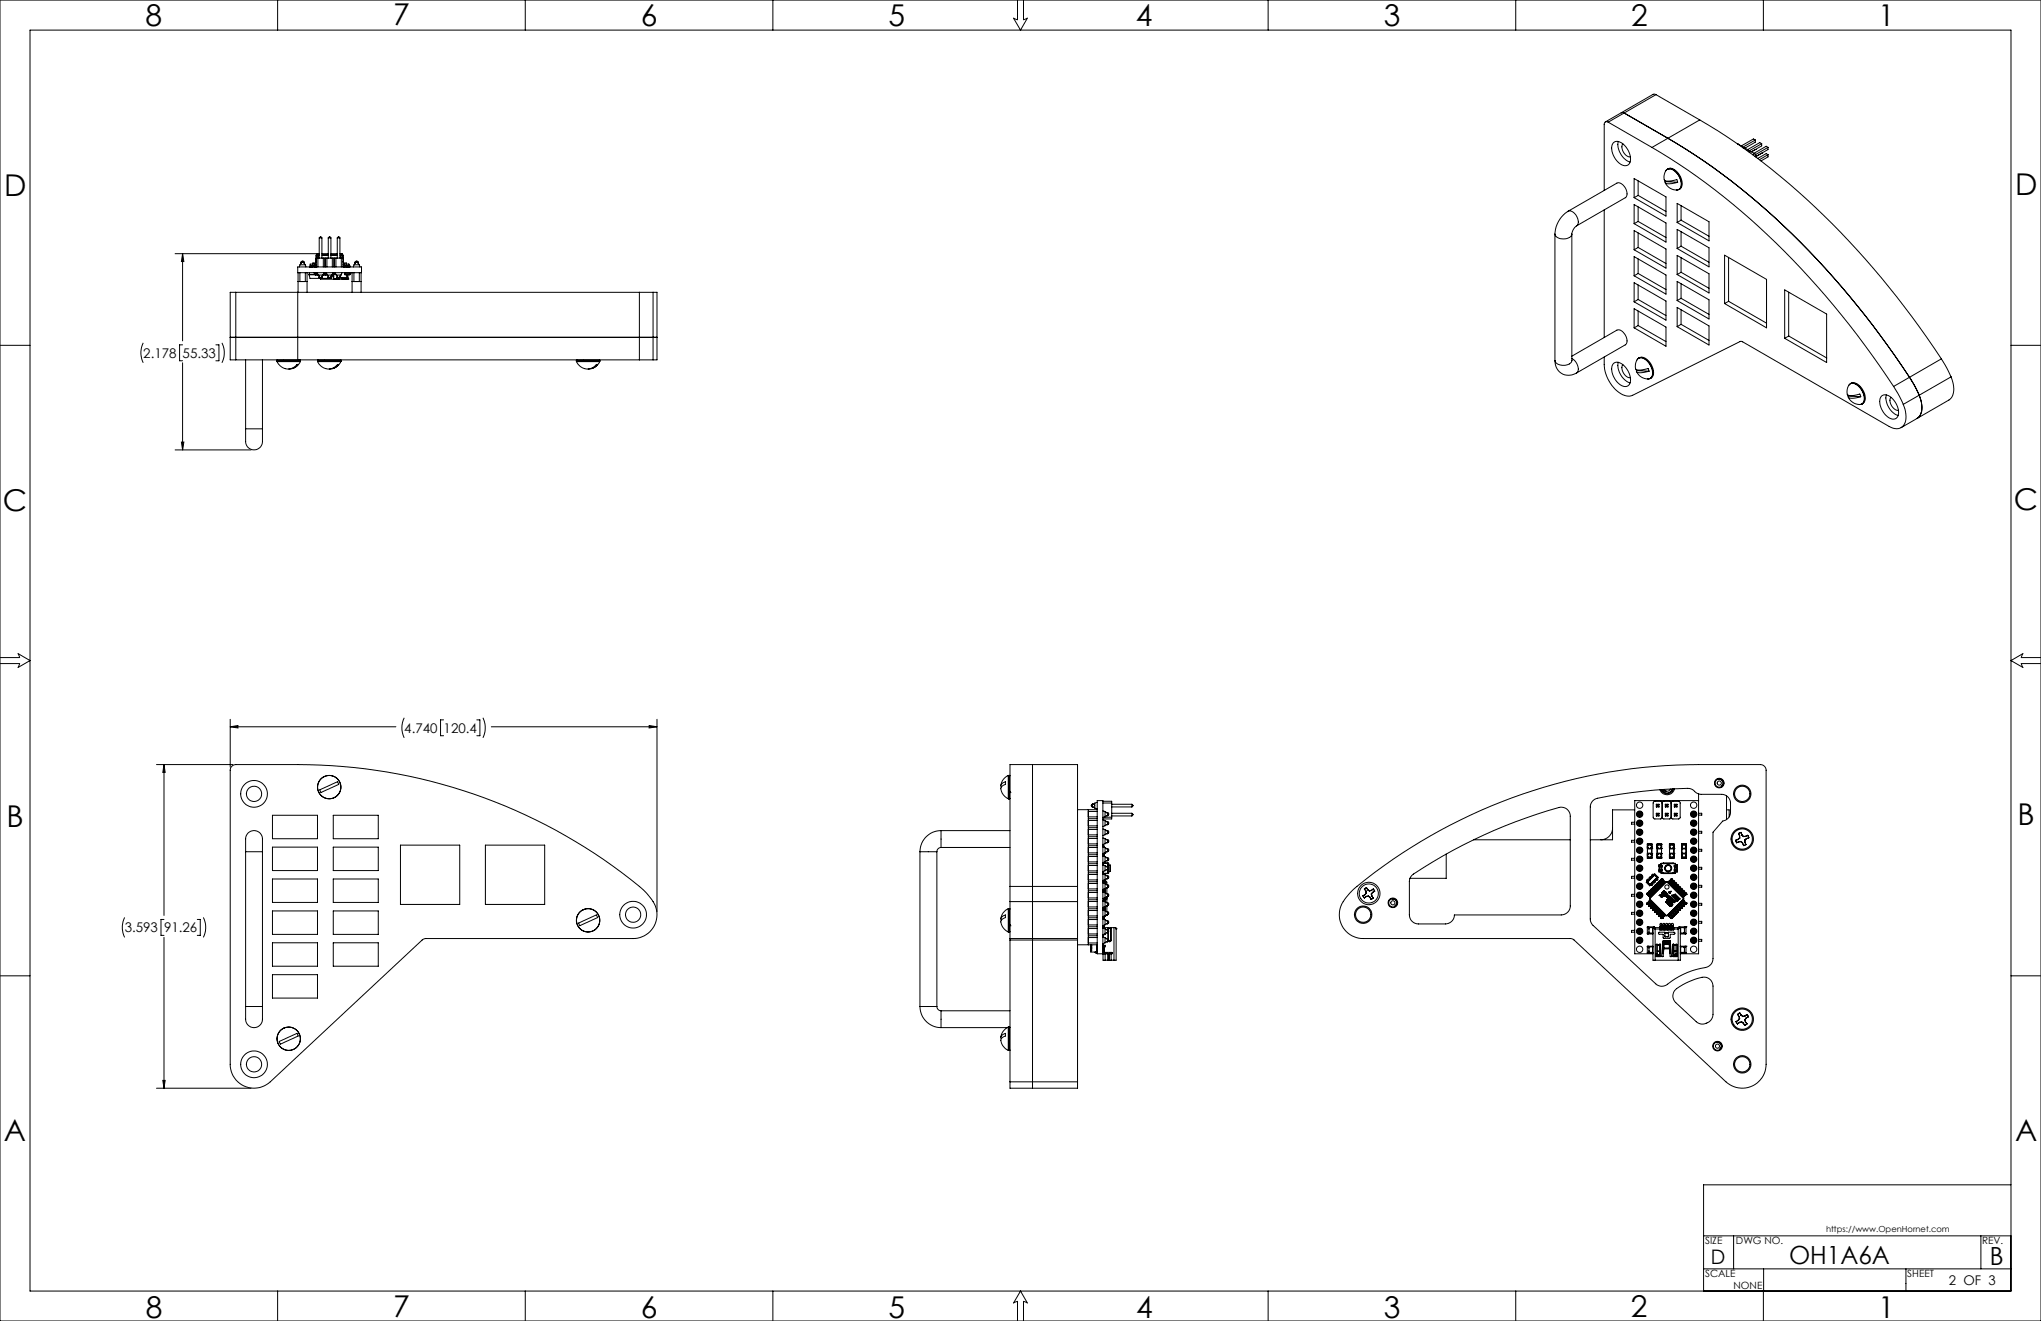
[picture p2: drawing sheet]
<svg xmlns="http://www.w3.org/2000/svg" width="864mm" height="559mm" viewBox="0 0 864 559" stroke-linecap="round" stroke-linejoin="round" font-family="sans-serif">
<defs><g id="words">
<g font-size="12.7">
<text x="61.6" y="10.9">8</text>
<text x="166.4" y="10.6">7</text>
<text x="271.1" y="10.9">6</text>
<text x="375.9" y="10.9">5</text>
<text x="480.7" y="10.9">4</text>
<text x="585.5" y="10.9">3</text>
<text x="690.2" y="11">2</text>
<text x="794.7" y="10.9">1</text>
<text x="1.8" y="83">D</text>
<text x="852.6" y="82.4">D</text>
<text x="852.2" y="215.7">C</text>
<text x="1.1" y="216.3">C</text>
<text x="2.7" y="349.7">B</text>
<text x="853.7" y="349.1">B</text>
<text x="1.6" y="482.7">A</text>
<text x="852.6" y="482.5">A</text>
<text x="61.7" y="557.6">8</text>
<text x="166.4" y="557.2">7</text>
<text x="271.2" y="557.6">6</text>
<text x="376" y="557.6">5</text>
<text x="480.7" y="557.6">4</text>
<text x="585.6" y="557.6">3</text>
<text x="690.1" y="557.2">2</text>
<text x="794.7" y="557.6">1</text>
</g>
<g font-size="10.6">
<text x="757" y="534.8">OH1A6A</text>
<text x="841.9" y="535.3">B</text>
</g>
<text font-size="8.5" x="723.9" y="534.7">D</text>
<g font-size="5.6">
<text x="60.6" y="151.4">2.178</text>
<text x="77.3" y="151.4">55.33</text>
<text x="171.1" y="310">4.740</text>
<text x="187.7" y="310">120.4</text>
<text x="52.8" y="394.4">3.593</text>
<text x="69.4" y="394.4">91.26</text>
<text x="824.6" y="543.6">2 OF 3</text>
</g>
<g font-size="4.2">
<text x="721.5" y="526.2">SIZE</text>
<text x="734.5" y="526.2">DWG NO.</text>
<text x="838.7" y="526.1">REV.</text>
<text x="721.5" y="540.3">SCALE</text>
<text x="733.5" y="545.3">NONE</text>
<text x="807" y="540.3">SHEET</text>
</g>
<text font-size="3.5" x="772.7" y="521.2">https://www.OpenHornet.com</text>
</g></defs>
<g fill="none" stroke="#000" stroke-width=".42">
<path d="M0 0h863.6v558.8h-863.6zM12.7 12.7h838.2v533.4h-838.2zM117.5 0v12.7M222.2 0v12.7M327 0v12.7M430.5 0v8.4l-1.7-.7 3 5 2.9-5-1.6 .7v-8.4M536.6 0v12.7M641.4 0v12.7M746.1 0v12.7M680.5 51.7a1.04 1.04 0 0 0-1.2-.1 1.04 1.04 0 0 0-.5 1.1v27.8M680.5 51.7l18.5 10.7M684.7 59.9a8.1 8.1 0 0 0 5.1 8.6"/>
<path d="M686 47.7l1.2 .1a437.6 437.6 0 0 1 30 17.8 324 324 0 0 1 84.7 85.1l6.1 8.9M686 47.7l-6.7 3.9M700.7 40l-1.2-.1-13.5 7.8M700.7 40l-20.2 11.7M700.7 40l18.5 10.7M719.2 50.7a299.4 299.4 0 0 1 83.5 75.1l9.6 12.7 9.1 13.3M719.2 50.7l-20.2 11.7M742.7 59.2l-.8-.4-5.1 2.9M742.7 59.2l-5.3 3.1M742.7 59.2v.9l-4.3 2.6M682.6 60.4a3.7 3.7 0 0 1 5.3 1.7 6.6 6.6 0 0 1 1.3 7.4 3.7 3.7 0 0 1-5.3-1.7 6.6 6.6 0 0 1-1.3-7.4zM686.7 60.9a4 4 0 0 0 3.2 5.5"/>
<path d="M691.4 75.5l13.5 7.8v8.1l-13.5-7.8zM693.1 76.5v6.2M699 62.4a296.9 296.9 0 0 1 80.2 70.9l9.8 12.6 12.2 17.6M704.4 76.3l.2 .5M704.6 76.8v.5a6.1 6.1 0 0 0 5.3-.2M704.6 76.8l5.3 .3M705.6 71.5h-.1a3.4 3.4 0 0 1 4.6 1.7 4.9 4.9 0 0 1 .7 6.8l-1.5 .4M705.6 71.5l-.7 .6M705.6 71.5a4.6 4.6 0 0 1 5.1 3.2 4.1 4.1 0 0 1-.2 5.4M709.9 77.1l-.4-1.1a7.1 7.1 0 0 1-5.2 .2 4.1 4.1 0 0 1 1.6-4.7 6.2 6.2 0 0 1 5.4 5.4 2.46 2.46 0 0 1-1.9 3.5 5.3 5.3 0 0 1-4.8-3.1M735.2 60.9l.3 .1M735.5 61l1.6 .9"/>
<path d="M735.5 61h-.1M737.1 61.9l.5 .6M737.1 61.9l-.2 .1M738.2 62.5l-.6 .1M738.2 62.5l1.6 1M738.2 62.5l-.4 .2M739.8 63.5l.5 .6M739.8 63.5l-.5 .2M740.8 64.1l-.8 .2M740.8 64.1l1.7 .9M740.8 64.1l-.6 .4M742.5 65l.5 .9"/>
<path d="M742.5 65l-.9 .5M742.7 63.3h.1M743 65.9v.6M743 65.9l-.4 .3M745.4 64.8h.1M745.4 60.8l-.8-.5-5.1 3M745.4 60.8l-5.3 3M745.4 60.8v.9l-4.3 2.5 1.6-.9M748.1 62.3l-.8-.4-5.1 2.9M748.1 62.3l-5.3 3.1M748.1 62.3v1l-5.1 2.9M748.1 65.4v1l-3 1.7"/>
<path d="M748.1 65.4l-.8-.4-3.6 2M748.1 65.4l-3.7 2.2M657.9 99a4.3 4.3 0 0 0 6.9 .8l.3-.8M657.9 99v53.5M663.5 89.4a12 12 0 0 0-5.6 9.6M663.5 89.4l20.6-11.9a4.1 4.1 0 0 1 4.3 4.5l-.6 1.6-20.7 11.9M663.5 89.4a4.1 4.1 0 0 1 4.3 4.5l-.2 1-.5 .6M665.1 99v53.5M667.1 95.5l-1.4 1.5-.6 2M678.8 88.8v54M691.4 86.5l13.5 7.8v8.1l-13.5-7.8zM691.4 97.5l13.5 7.8v8.1l-13.5-7.7z"/>
<path d="M693.1 87.5v6.2M693.1 98.5v6.2M693.1 82.7l11.8 6.8M693.1 93.7l11.8 6.8M693.1 82.7l-1.7 .9M693.1 93.7l-1.7 .9M709.6 86l13.5 7.8v8.1l-13.5-7.8zM709.6 97l13.5 7.8v8.1l-13.5-7.8zM711.3 87v6.1M711.3 98v6.1M711.3 93.1l-1.7 1M711.3 93.1l11.8 6.8"/>
<path d="M74.1 107.3h61.1M77.3 107.3v36.9M77.3 107.3l.5 3.3h-1zM126 112.9h27v2.5h-27zM126.1 115.4v8.2M126.1 119.1h3.8M126.9 115.4v3.7M127 112l-.3 .9M127 112h2.1M127.4 110.9l-.4 1.1M127.4 110.9h.1M127.5 110.8h.3"/>
<path d="M127.5 110.8l.3-.3 .8 .3M127.5 110.8v.7M127.6 110.7l-.2 .2M127.7 110.9h.6M128.2 110.8h.4M128.4 110.7l.3 .2M128.6 110.9h.1M128.6 110.8v.7M128.7 110.9l.4 1.1M129.1 112l.3 .9M129.2 115.4v3.7M129.9 115.4v8.2"/>
<path d="M130.8 116.1l3.7 .1M130.8 116.2h2.6M130.8 116.2l.4 1.6h4.3M130.8 116.1v.1M131 115.4l-.2 .7M131.1 112.9h.1M131.1 112.9h.8M131.2 112.9h.1M131.2 112.7l-.1 .2M131.2 112.7h.1M131.2 112.5v-.8h1.8l.1 1.1M131.3 112.7l-.1 .2"/>
<path d="M131.3 112.7a.96 .96 0 0 1 1.6 0M131.3 112.7h1.6M131.5 112.5h-.3v.3M131.9 112.9h.1M131.9 112.9h.5M132.4 112.9h.1M132.4 112.9h.7M132.8 115.4h.1M132.9 112.7l.2 .1M133 112.8l.1 .1M133 111.8h.7M133 112.1h.4"/>
<path d="M133 112.4h.3M133.1 112.8v.1M133.1 112.8h-.1M133.1 112.9h.3M133.1 112.7h.2M133.1 112.6h.1M133.1 112.6h.6M133.1 112.6h.6h-.2M133.2 115.4l.2 .2M133.3 112.7l.1 .2M133.3 112.7h.1M133.3 112.4l-.5 .1"/>
<path d="M133.4 112.9h.1M133.4 112.9h.2M133.4 112.1l-.1 .3M133.4 115.6h.1M133.4 115.6v.8h1.3M133.4 115.6h.9M133.5 112.6l-.2 .1M133.5 112.6h.1M133.5 112.6l.1 .1M133.6 112.9h.1M133.6 112.7l-.2 .2M133.6 112.7h.1"/>
<path d="M133.6 111.9l-.2 .2M133.7 112.9h.1M133.7 110.7h.1M133.7 109.5h.1M133.7 112.7l-.1 .2M133.7 112.7h.1M133.7 112.1l-.2 .5M133.7 111.9l-.7 .1M133.7 109.2h.8M133.7 112.7v.2M133.7 111.2h-1.3l-.1 .5M134.1 107.4l-.4 .7v4.8"/>
<path d="M134.1 107.4v1.8M134.3 115.4l.4 .9M134.3 115.7l-.9 .1h1M134.3 107.8h.3l-.5 .4zM134.5 109.2h2.3M134.5 109.2v3.7M134.6 107.3h.1M134.6 107.3v.5M134.7 116.3l.3 1M134.7 116.3h2M134.7 107.3l-.6 .1M134.7 107.3v.6"/>
<path d="M134.7 107.9v1.3M134.7 107.9h.4M135 117.3l.3 .3M135 117.3h.1M135.1 117.4h.3M135.1 100.6h1.1M135.1 100.6l.4-.4 .7 .4M135.1 117.4l.4 .4 .7-.4M135.1 100.6v8.6M135.1 116.7v.7M135.4 117.3h.5M135.6 117.8v.3l7.6-.1"/>
<path d="M135.9 117.8h3.4M135.9 117.4h.3M136.2 117.3h.1M136.2 107.3h2.7M136.2 100.6v8.6M136.2 116.7v.7M136.2 107.9h.3M136.3 117.3l-.3 .3M136.5 107.3v.6M136.5 107.9l2.2 .1M136.5 107.8h2.4M136.7 116.3l-.4 1"/>
<path d="M136.8 109.2h.7M136.8 109.2v3.7M137 115.7l.9 .1h-1M137 115.6h.9M137 115.4l-.3 .9M137.5 109.2h.8M137.5 109.2v3.7M137.9 115.6h.1M137.9 115.6v.8h-1.3M137.9 116.2h.5M138 115.4l-.1 .2M138.1 115.4l.4 .9"/>
<path d="M138.3 116.1l-1.5 .1M138.3 109.2h2.3M138.3 109.2v3.7M138.5 116.3l.4 1M138.5 116.3h2M138.7 107.8v.3M138.9 117.3l.2 .3M138.9 117.3h.1M138.9 117.4h.3M138.9 100.6h1.1M138.9 100.6l.4-.4 .7 .4M138.9 117.4l.4 .4 .7-.4"/>
<path d="M138.9 100.6v8.6M138.9 116.7v.7M139.2 117.3h.5M139.7 117.4h.3M140 117.3h.1M140 107.3h2.7M140 107.8h2.5M140 100.6v8.6M140 116.7v.7M140.1 117.3l-.3 .3M140.2 107.8v.3M140.3 117.1h.9"/>
<path d="M140.5 116.3l-.4 1M140.5 116.5h.7M140.5 116.3l-.3 1.5h-.5M140.6 109.2h.8M140.6 109.2v3.7M140.7 115.9h.5M140.8 115.4l-.3 .9M140.9 115.4l.3 .1M141 115.4v.2M141 115.6l.1 .2M141 115.6l.1 .3M141.1 116.1h.1"/>
<path d="M141.1 116.1l.1 .1M141.1 115.4l.2 .1M141.1 116v.1M141.1 115.8h.1M141.1 115.5v.3M141.2 115.4h.1M141.2 115.4h.2M141.2 118h.1M141.2 116h-.5h.5M141.2 118h2.6M141.2 115.5h.3M141.2 115.5v2.5"/>
<path d="M141.3 115.4h.1M141.4 115.4h.1M141.4 109.2h.7M141.4 109.2v3.7M141.4 115.4l.2 .1M141.4 115.4l.3 .5M141.6 115.4v.1M141.6 115.5l.2 .3M141.6 115.5h.3M141.7 115.9l.3 .2M141.8 115.8l-.1 .1M141.8 115.8l.2 .3"/>
<path d="M141.9 115.4l.4 .9M142 118h.1M142 116.1l.2 .1M142.1 109.2v3.7M142.1 109.2h2.3M142.3 116.3l.4 1M142.3 116.3h2M142.3 118h.1M142.5 107.3v.6M142.5 107.9l-2.5 .2 .2-.1M142.5 107.9h.2M142.5 118h.1"/>
<path d="M142.7 117.3l.2 .3M142.7 117.3h.1M142.7 118h.1M142.7 117.4h.4M142.7 100.6h1.1M142.7 100.6v8.6M142.7 116.7v.7M142.7 100.6l.5-.4 .6 .4M143 117.3h.5M143.1 118h.1M143.8 118h.1M143.8 117.5v.5"/>
<path d="M143.8 117.3h.1M143.8 107.3h.5M143.8 100.6v8.6M143.8 116.7v.7l-.4 .4-.7-.4M143.8 107.9h.4M143.9 117.3l-.3 .3M144.2 107.3l.6 .1M144.2 107.3h.1M144.2 107.3v.6M144.2 107.8h.2M144.2 107.9v1.3M144.3 116.3l-.4 1"/>
<path d="M144.3 107.3l.1 .5M144.4 107.8l.4 .4zM144.4 109.2h.8v3.7M144.4 109.2v3.7M144.6 115.4l-.3 .9M144.7 118h.1M144.7 118h2.5M144.7 117.4v.6M144.8 107.4l.4 .7v3.1M144.8 107.4v1.8M145.2 112.6h.2zM145.2 110.7h.1"/>
<path d="M145.2 109.5h.1M145.2 112.5h.9M145.2 112.9h1.3M145.2 111.7h2.4v.8M145.2 111.2h1.3l.1 .5M145.2 111.9h.6M145.2 112.9h.1M145.4 112.6l.3 .3M145.4 118h.1M145.7 115.4h.1M145.7 115.4h.2M145.8 115.4l.1 .1"/>
<path d="M145.8 112.8l-.1 .1M145.8 112.8h.1M145.8 111.7v1.1M145.8 112.9h-.1M145.9 115.4h.1M145.9 115.5h.1M145.9 116.1h.1M145.9 116.1l.1 .1M145.9 115.5v.6M145.9 112.7l-.2 .2M145.9 112.7a.96 .96 0 0 1 1.6 0M145.9 112.7h1.6"/>
<path d="M146 115.4v.1M146 116.1v.1M146 116.1h2M146 116.2h2M146 115.5h2M146 115.5v.6M146.1 118h.1M146.2 118h.1M146.5 118h.1M146.5 112.9h.1M146.5 112.9h.4M146.7 116.2v1.2h-3.2"/>
<path d="M146.7 117.3h.5M146.9 112.9h.1M146.9 112.9h.6M147 116.2l-.3 .1M147.2 118h.1M147.2 116.2v1.8M147.3 112.5h.8v.4M147.5 112.7l.1 .1M147.5 112.9h.2M147.6 111.8l.1 .1M147.6 112.8l.1 .1M147.6 112.8h.1"/>
<path d="M147.6 111.9h.1M147.6 112.8l.2 .1M147.6 111.9v.9M147.7 112.9h.1M147.7 112.9h.3M148 115.5h.1M148 115.4v.1M148 116.1v.1M148 116.1h.1M148 115.5v.6M148.1 115.4h.1M148.1 115.4h.2"/>
<path d="M148.1 115.4v.1M148.1 116.1l-.1 .1M148.1 115.5v.6M148.3 115.4h.1M149 119.1h3.8M149 115.4v8.2M149.8 115.4v3.7M149.8 112l-.3 .9M149.8 112h2.2M150.2 110.9l-.4 1.1M150.2 110.9h.1M150.3 110.8h.4"/>
<path d="M150.3 110.8v.7M150.3 110.8l.4-.3 .7 .3M150.5 110.7l-.3 .2M150.6 110.9h.6M151.1 110.8h.3M151.3 110.7l.2 .2M151.4 110.9h.1M151.4 110.8v.7M151.5 110.9l.5 1.1M152 112l.3 .9M152 115.4v3.7M152.8 115.4v8.2"/>
<path d="M691.4 108.5l13.5 7.8v8.1l-13.5-7.7zM691.4 119.6l13.5 7.8v8l-13.5-7.7zM693.1 109.5v6.2M693.1 115.7l11.8 6.8M693.1 104.7l-1.7 1M693.1 104.7l11.8 6.8M693.1 115.7l-1.7 1M709.6 108.1l13.5 7.7v8.1l-13.5-7.8zM709.6 119.1l13.5 7.7v8.1l-13.5-7.8zM711.3 109v6.2M711.3 104.1l-1.7 1M711.3 104.1l11.8 6.8"/>
<path d="M711.3 115.2l-1.7 .9M711.3 115.2l11.8 6.8M729.7 108l17.8 10.2v20.5l-17.8-10.3zM731.4 108.9v18.6M99.8 123.6h-2.4v28.6h2.4M99.8 123.6v28.6M99.8 123.6h26.2M126 123.6h144.5M126 123.6v28.6M270.5 123.6h5.8M270.5 123.6v28.6M276.3 123.6h1.7v28.6h-1.7"/>
<path d="M276.3 123.6v28.6M691.4 130.6l13.5 7.8v8.1l-13.5-7.8zM693.1 120.5v6.2M693.1 131.6v6.1M693.1 126.7l11.8 6.8M693.1 126.7l-1.7 1M693.1 137.7l-1.7 1M693.1 137.7l11.8 6.8M709.6 130.1l13.5 7.8v8l-13.5-7.7zM711.3 120.1v6.1M711.3 131.1v6.1M711.3 126.2l-1.7 .9"/>
<path d="M711.3 126.2l11.8 6.8M711.3 137.2l-1.7 1M711.3 137.2l11.8 6.8M731.4 127.5l-1.7 .9M731.4 127.5l16.1 9.2M755.2 122.6l17.7 10.3v20.5l-17.7-10.3zM756.8 123.6v18.5M0 146.1h12.7M60.6 145a9.5 9.5 0 0 0 0 8.5M77.3 145.9h-1.3v6.7h1.3M77.3 153.5v36.8M91.3 145.9h1.3v6.7h-1.3"/>
<path d="M93.9 145a9.5 9.5 0 0 1 0 8.5M97.4 142.7h180.6M99.8 152.2h26.2M103.9 152.2v29.2M111.1 152.2v29.2M117.2 152.8v.2M117.2 152.8h9.9M117.2 152.4h9.9M117.2 152.4v.4M117.2 153a5 5 0 0 0 8.7 1.2h.3l-1.6 1.3-2.4 .6M117.2 153h9.9M117.4 152.2l-.2 .2"/>
<path d="M126 152.2h144.5M126.9 152.2l.2 .2M127.1 153a5.3 5.3 0 0 1-3.5 2.9M127.1 152.8v.2M127.1 152.4v.4M134.3 152.8l.1 .2M134.3 152.4h10M134.3 152.8h10M134.3 152.4v.4M134.4 153a5 5 0 0 0 8.6 1.2h.3l-1.5 1.3-2.5 .6M134.4 153h9.8M134.5 152.2l-.2 .2"/>
<path d="M144.1 152.2l.2 .2M144.2 153a5.3 5.3 0 0 1-3.4 2.9M144.3 152.8l-.1 .2M144.3 152.4v.4M243.9 152.8v.2M243.9 152.8h9.9M243.9 152.4h9.9M243.9 152.4v.4M243.9 153a5 5 0 0 0 8.7 1.2h.2l-1.5 1.3-2.5 .6M243.9 153h9.9M244.1 152.2l-.2 .2M253.6 152.2l.2 .2"/>
<path d="M253.8 153a5.3 5.3 0 0 1-3.5 2.9M253.8 152.8v.2M253.8 152.4v.4M270.5 152.2h5.8M657.9 152.5a5.8 5.8 0 0 0 3 5.5 5.8 5.8 0 0 0 6.2-.2M657.9 152.5a4.2 4.2 0 0 0 6.1 1.5l.8-.7 .3-.8M665.1 152.5v.1M665.1 150.7l19-11a4.1 4.1 0 0 1 4.3 4.5l-.1 1-.5 .6-20.7 12M665.1 151.7a4.8 4.8 0 0 1 2.3 5.8l-.3 .3M678.8 151a16.3 16.3 0 0 0 2.6 11.1 9.4 9.4 0 0 0 8.8 5.3l46.6-23 62.6 36a4.4 4.4 0 0 0 5.1 .5 4.4 4.4 0 0 0 2-4.8l-.4-3-.8-2M682.6 153.8a3.7 3.7 0 0 1 5.3 1.7 6.6 6.6 0 0 1 1.3 7.4 3.7 3.7 0 0 1-5.3-1.7 6.6 6.6 0 0 1-1.3-7.4zM684.7 153.3a8.1 8.1 0 0 0 5.1 8.7"/>
<path d="M686.7 154.3a4 4 0 0 0 3.2 5.5M692.3 156.2l.2 .6M692.5 156.8l-.1 .2a3.2 3.2 0 0 0 3.7 .4l1.7-.4M692.5 156.8l5.3 .2M693.5 151.4a5 5 0 0 1 5.4 4 3.8 3.8 0 0 1-.5 4.7M693.5 151.4l-.1 .1a3.4 3.4 0 0 1 4.6 1.6 5.8 5.8 0 0 1 1.1 6.4l-.7 .6M693.5 151.4l-.7 .6M697.8 157l-.4-1.1a7.1 7.1 0 0 1-5.3 .2l-.1-.1a4 4 0 0 1 1.8-4.6 6.2 6.2 0 0 1 4.9 8.3 4.1 4.1 0 0 1-5.9-1.9l-.4-.6M756.8 142.1l-1.6 1M756.8 142.1l16.1 9.3M808 159.6l1.7 2.7a18.5 18.5 0 0 1 3.4 11.7l-.9 2.1-1.1 .9M808 159.6l-6.8 3.9"/>
<path d="M821.4 151.8l4.1 7.6M821.4 151.8l-13.4 7.8M825.5 159.4a8.8 8.8 0 0 1-.3 9.4l-14.1 8.2M825.5 159.4l-20.2 11.7M850.9 146.1h12.7M698.3 160.1l-1.1 .2M698.4 160.1h-.1M781.8 167.1l.2 .5M782 167.6v.2a3.3 3.3 0 0 0 3.7 .4l1.6-.4M782 167.6l5.3 .2M783.1 162.2a4.9 4.9 0 0 1 5.4 4 3.8 3.8 0 0 1-.6 4.7M783.1 162.2l-.1 .1a3.4 3.4 0 0 1 4.5 1.7 5.6 5.6 0 0 1 1.2 6.3l-.8 .6"/>
<path d="M783.1 162.2l-.7 .6M787.3 167.8l-.4-1.1a5.2 5.2 0 0 1-5.3 .1 4 4 0 0 1 1.8-4.6 6.3 6.3 0 0 1 5.4 6.1 2.29 2.29 0 0 1-.8 2.5 2.29 2.29 0 0 1-2.6 .1l-2-1.1-1.4-1.8M787.9 170.9l-1.1 .2M796 167.6a3.7 3.7 0 0 1 5.3 1.7 6.6 6.6 0 0 1 1.3 7.4 3.2 3.2 0 0 1-4.7-1.1 6.8 6.8 0 0 1-1.9-8zM798.2 167a8.1 8.1 0 0 0 5 8.8M800.1 168.1a4 4 0 0 0 3.2 5.5M801.2 163.5l4.1 7.6M811.1 177l-6.7 3.9M74.1 190.3h32.1M76.8 187h1l-.5 3.3zM103.9 181.4v3.5a4.1 4.1 0 0 0 4.5 5.3 4.5 4.5 0 0 0 2.7-5.3v-3.5M103.9 181.4h7.2"/>
<path d="M0 278.2h8.3l-.7-1.7 5.1 2.9-5.1 3 .7-1.7h-8.3M863.6 278.2h-8.4l.8-1.7-5.1 2.9 5.1 3-.8-1.7h8.4M97.4 307.4l3.3-.5v1zM97.4 304.3v20.3M97.4 307.4h70.1M171 303.6a9.6 9.6 0 0 0 0 8.5M187.7 304.5h-1.3v6.7h1.3M201.8 304.5h1.3v6.7h-1.3M204.3 303.6a9.6 9.6 0 0 1 0 8.5M207.9 307.4h70.1M274.7 306.9l3.3 .5-3.3 .5zM278 304.3v81.4"/>
<path d="M66.2 323.4h32.3M69.4 323.4v63.8M69.4 323.4l.5 3.3h-1zM98.1 324.1l1.7-.7h26.2a227.3 227.3 0 0 1 146.9 53.8 13.3 13.3 0 0 1 5 10.7 10 10 0 0 1-10 9.1h-87.9l-.8 .3-64.8 60.3a10.1 10.1 0 0 1-10.9 1.9 10.1 10.1 0 0 1-6.1-9.3v-124.4zM135.3 334.1l7.5-3.4 .5 .9-7.5 3.6zM423.7 333a1.67 1.67 0 0 1 1.7-2.2v.1a1.02 1.02 0 0 1-1 1.3l-.6 .6a4.2 4.2 0 0 0 2.2 4.8l.6 .3M426.6 337.9h.2M426.6 328a5.4 5.4 0 0 0-3.1 4.3M426.6 328v9.9M426.8 328h-.2M426.8 328v9.9M426.8 328h.4"/>
<path d="M426.8 337.9h.4M427.2 328l.2 .2M427.2 328v9.9M427.4 337.7l-.2 .2M427.4 334.8l.3 .5M436.9 323.4v136.9M463.2 339.8l-1 .4M463.2 339.8v2M464.3 339.4l-1.1 .4M466.7 338.9h3.7v.8M466.7 339.7h3.7M470.4 339.7v6"/>
<path d="M674.2 338.5l.5-.4a182.1 182.1 0 0 1 40.6-4.4l2.6 1.8 1.6 .5h8.9a3.8 3.8 0 0 1 3.8 3.8v3.7a3.8 3.8 0 0 1-3.3 3.8l-4.1 4.7v53.5a3.8 3.8 0 0 1-3.2 3.8 37 37 0 0 0-17.1 7.6l-1.8 .3-2.1-1-26.5-24.7-1-1.6-.2-48.5 .2-1.3zM703.3 339.7l-.6-.8h-2.6l-.6 .8 .1 6.4 .5 .3h2.6l.6-.7M703.3 339.7l.6-.8h2.6l.6 .8M703.3 339.7v6M703.8 334l1.4 .8-1.2-.3-.6-.5M703.9 334.1l.3 .3M706.9 333.8a1.75 1.75 0 0 1-3 .1M707.1 339.7l.6-.8h2.6l.6 .6-.1 6.6-.5 .3h-2.6l-.6-.7M707.1 339.7v6M707.5 333.8a2.43 2.43 0 0 1-2.1 1.6 2.43 2.43 0 0 1-2.4-1.4M707.8 333.8l-.5 1M708 333.7a2.75 2.75 0 0 1-2.5 2 2.75 2.75 0 0 1-2.7-1.7"/>
<path d="M708.5 333.7a3.2 3.2 0 0 1-2.9 2.5 3.2 3.2 0 0 1-3.3-2.2M718.7 338.7h-27v64.8h7.7M718.7 335.8v67.7h-7.7M728 329.8l-.9-.2h.7a1.56 1.56 0 0 1 1.2 1.3 1.56 1.56 0 0 1-.7 1.6M730.5 336.7v10M115.3 344.9h19v9.9h-19zM115.3 358.4h19v9.9h-19zM141 344.9h19.1v9.9h-19.1zM141 358.4h19.1v9.9h-19.1zM169.4 357.5h25.1v25.1h-25.1zM205.4 357.5h25.1v25.1h-25.1zM398.2 358.5a1.81 1.81 0 0 0-1.8 1.8"/>
<path d="M398.2 351.4a8.9 8.9 0 0 0-8.9 8.9M398.2 351.4v7.1M398.2 351.4h29.2M398.2 358.5h29.2M455.9 342.5h8.4M460.5 358.5h3.8M460.5 342.5v57.2M460.5 345.5h3.8M460.5 343.3h3.8M460.5 357.8h3.8M460.5 357h3.8M460.5 346.3h3.8"/>
<path d="M460.5 353.2h3.8M460.5 350.9h3.8M460.5 354.7h3.8M460.5 353.9h3.8M460.5 350.1h3.8M460.5 347.1h3.8M460.5 349.4h3.8M462 341.1l.2 .3M462.2 341.3h.7M462.2 340.2v.4M462.2 341v.3M462.2 340.2h.7"/>
<path d="M462.2 340.2l-.4 .5 .4 .6M462.2 341.4l1 .4M462.2 340.2l-.2 .3M462.2 341.3v.1M462.2 340.5v.5M462.2 340.2h.1M463.2 341.8l1.1 .3M466.7 358.3l.9 .3M466.7 350.7l.9 .2M466.7 343l.9 .3M466.7 354.5l.9 .3M466.7 346.9l.9 .2"/>
<path d="M466.7 357.5h.1M466.7 357.5v-.3l.2 .3M466.7 357.5l.1 .5M466.8 358h-.1M466.8 358v.3M466.9 357.5l.4 .9M466.9 357.5v.8M467.1 345.7h3.3M467.6 353.1l-.9 .3M467.6 345.5l-.9 .3M467.6 356.9l-.9 .3M467.6 349.3l-.9 .3"/>
<path d="M467.6 358.6l1 .4M467.6 350.9l1 .5M467.6 347.1l1 .5M467.6 354.8l1 .4M467.6 343.3l1 .5M467.6 358.6v2.1M467.6 350.9v2.2M467.6 343.3v2.2M467.6 354.8v2.1M467.6 347.1v2.2M468.1 352.6h.6M468.1 351.5h.6"/>
<path d="M468.1 356.4h.6M468.1 355.3h.6M468.1 359.1h.6M468.1 343.9h.6M468.1 345h.6M468.1 348.8h.6M468.1 347.7h.6M468.6 352.7l-1 .4M468.6 348.9l-1 .4M468.6 356.5l-1 .4M468.6 345.1l-1 .4M468.6 347.6l.3 .2"/>
<path d="M468.6 351.4l.3 .2M468.6 355.2l.3 .2M468.6 343.8l.3 .2M468.6 359l.3 .2M468.6 359.4v.5M468.6 359v.1M468.6 351.8v.5M468.6 351.4v.1M468.6 347.9v.6M468.6 347.6v.1M468.6 355.6v.5M468.6 355.2v.1"/>
<path d="M468.6 344.1v.6M468.6 343.8v.1M468.6 345v.1M468.6 348.8v.1M468.6 352.6v.1M468.6 356.4v.1M468.7 343.9l.4 .3-.4 .8M468.7 347.7l.4 .3-.4 .8M468.7 351.5l.4 .3-.4 .8M468.7 355.3l.4 .3-.4 .8M468.7 359.1l.4 .3-.4 .8M468.7 343.9v.3"/>
<path d="M468.7 344.6v.4M468.7 347.7v.3M468.7 348.4v.4M468.7 351.5v.3M468.7 352.2v.4M468.7 355.3v.3M468.7 356v.4M468.7 359.1v.3M468.7 359.8v.4M468.9 348.7l-.3 .2M468.9 352.5l-.3 .2M468.9 356.3l-.3 .2"/>
<path d="M468.9 344.8l-.3 .3M470.4 345.7v.7h-3.7M470.4 341.3h8.5M470.4 340.2h8.5M470.4 344h8.5M470.4 345.2h8.5M478.9 340.2v1.1M478.9 344v1.2M478.9 344l.5 .5-.5 .7M478.9 340.2l.5 .5-.5 .6M623.6 355.2h40.8M682.3 350.3a5 5 0 0 1-4.9 4.9"/>
<path d="M691.7 342.6h-9.4v12.6h-9.4M691.7 347.8h-1.3v.8h1.3M691.7 355.5h-1.3v.7h1.3M693.2 355.6v.5M693.2 344.1v.6M693.2 351.8v.5M693.2 347.9v.6M693.2 359.4v.5M693.2 352.6h.4M693.2 351.5h.4M693.2 356.4h.4M693.2 355.3h.4"/>
<path d="M693.2 359.1h.4M693.2 343.9h.4M693.2 345h.4M693.2 348.8h.4M693.2 347.7h.4M693.2 343.9l.4 .3M693.2 351.5l.4 .3M693.2 355.3l.4 .3M693.2 347.7l.4 .3M693.2 343.9v.3M693.2 344.6v.4M693.2 347.7v.3"/>
<path d="M693.2 348.4v.4M693.2 351.5v.3M693.2 352.2v.4M693.2 355.3v.3M693.2 356v.4M693.2 359.1v.3M693.2 359.8v.4M693.2 359.1l.4 .3M693.5 356.4h.8M693.5 355.3h.8M693.5 345h.8M693.5 343.9h.8"/>
<path d="M693.5 352.6h.8M693.5 351.5h.8M693.5 348.8h.8M693.5 347.7h.8M693.5 359.1h.8M693.6 356h.3M693.6 344.2h.3M693.6 344.6h.3M693.6 344.2v.4M693.6 348v.4M693.6 351.8v.4M693.6 355.6v.4"/>
<path d="M693.6 359.4v.4M693.6 344.6l-.4 .4M693.6 352.2l-.4 .4M693.6 352.2h.3M693.6 351.8h.3M693.6 359.8l-.4 .4M693.6 359.8h.3M693.6 355.6h.3M693.6 348h.3M693.6 359.4h.3M693.6 356l-.4 .4M693.6 348.4h.3"/>
<path d="M693.6 348.4l-.4 .4M693.9 344.2v.4M693.9 348v.4M693.9 351.8v.4M693.9 355.6v.4M693.9 359.4v.4M693.9 344.6l.4 .4M693.9 352.2l.4 .4M693.9 356l.4 .4M693.9 359.8l.4 .4M693.9 348.4l.4 .4M694.3 355.6v.5"/>
<path d="M694.3 344.1v.6M694.3 351.8v.5M694.3 347.9v.6M694.3 359.4v.5M694.3 343.9l-.4 .3M694.3 343.9v.3M694.3 344.6v.4M694.3 347.7v.3M694.3 348.4v.4M694.3 351.5v.3M694.3 352.2v.4M694.3 355.3v.3"/>
<path d="M694.3 356v.4M694.3 359.1v.3M694.3 359.8v.4M694.3 355.3l-.4 .3M694.3 351.5l-.4 .3M694.3 347.7l-.4 .3M694.3 359.1l-.4 .3M697 358v1h1.9M697 357.5h.1M697 357l.1 .2M697 357h2M697 357v1"/>
<path d="M697.1 358.5h.3a.61 .61 0 0 0 .6 .4 .61 .61 0 0 0 .6-.4h.3M697.1 358.5v3.5M697.1 358v.5M697.1 358h-.1M697.1 359.1h1.8M697.1 357.5v.5M697.1 357.2h.1M697.1 357.2h.7M697.1 357.2v.3M697.2 358.5a.79 .79 0 0 1 .8-1 .79 .79 0 0 1 .7 1M697.8 357.2l-.7 .3M697.8 357.2h.4"/>
<path d="M697.8 357v.2M698.2 357.2l.6 .3M698.2 357v.2M698.2 357.2h.6M698.8 357.5l.1 .5M698.8 357.5h.2M698.8 357.2h.1M698.8 357.2v.3M698.9 358h.1M698.9 358v4M698.9 359h.1M699 358l-.1 1"/>
<path d="M699 357l-.2 .2M699 357v1M700.8 341.3h1.2M700.8 340.2h1.2M700.8 344h1.2M700.8 345.2h1.2M700.8 340.2v1.1M700.8 344v1.2M700.8 340.2l.5 .5M700.8 344l.5 .5M701.1 358v1h1.9M701.1 357.5h.2"/>
<path d="M701.1 357l.2 .2M701.1 357h2M701.1 357v1M701.2 358.5h.3a.61 .61 0 0 0 .6 .4 .61 .61 0 0 0 .6-.4h.4M701.2 358.5v3.5M701.2 358v.5M701.2 358h-.1M701.2 359.1h1.8M701.3 357.5l-.1 .5M701.3 357.2h.1M701.3 357.2h.6M701.3 357.2v.3"/>
<path d="M701.3 340.7v.2M701.3 344.5v.2M701.3 340.7h.2M701.3 340.9l-.5 .4M701.3 340.9h.2M701.3 344.5h.2M701.3 344.7l-.5 .5M701.3 344.7h.2M701.4 358.5a.79 .79 0 0 1 .7-1 .79 .79 0 0 1 .8 1M701.5 340.9l.5 .4M701.5 340.7v.2M701.5 344.5v.2"/>
<path d="M701.5 344.7l.5 .5M701.9 357.2l-.6 .3M701.9 357.2h.4M701.9 357v.2M702 340.2v1.1M702 344v1.2M702 340.2l-.5 .5M702 344l-.5 .5M702.3 357.2l.6 .3M702.3 357v.2M702.3 357.2h.6M702.9 357.5l.1 .5"/>
<path d="M702.9 357.5h.2M702.9 357.2h.1M702.9 357.2v.3M703 358h.1M703 358v.5M703.1 359h.1M703.1 358.5v3M703.1 358v1M703.1 357l-.2 .2M703.1 357v1M703.3 345.7l.6 .7h2.6l.6-.7M704.6 341.3h1.2"/>
<path d="M704.6 340.2h1.2M704.6 344h1.2M704.6 345.2h1.2M704.6 344l.5 .5M704.6 340.2l.5 .5M704.6 340.2v1.1M704.6 344v1.2M705.1 340.7h.2M705.1 340.9h.2M705.1 344.5h.2M705.1 340.9l-.5 .4M705.1 344.7h.2"/>
<path d="M705.1 340.7v.2M705.1 344.5v.2M705.1 344.7l-.5 .5M705.3 340.7v.2M705.3 344.5v.2M705.3 344.7l.5 .5M705.3 340.9l.5 .4M705.8 340.2v1.1M705.8 344v1.2M705.8 340.2l-.5 .5M705.8 344l-.5 .5M706.4 358v1"/>
<path d="M706.4 357.5h.1M706.4 357l.1 .2M706.4 357h1.9M706.4 357v1M706.4 358.5h.4a.61 .61 0 0 0 .5 .4 .61 .61 0 0 0 .6-.4h.4v3M706.4 359h.1M706.4 358.5v3M706.4 359.1h1.8M706.4 359h1.8v2.1h-1.8M706.5 358l-.1 .5M706.5 358h-.1M706.5 357.5v.5"/>
<path d="M706.5 357.2h.1M706.5 357.2h.6M706.5 357.2v.3M706.6 358.5a.8 .8 0 0 1 .8-1 .8 .8 0 0 1 .7 1M707.1 357.2l-.6 .3M707.1 357.2h.5M707.1 357v.2M707.6 357.2l.6 .3M707.6 357v.2M707.6 357.2h.6M708.2 357.5v.5M708.2 357.5h.1"/>
<path d="M708.2 357.2v.3M708.2 358h.1M708.2 358v.5M708.3 359h.1M708.3 358v1M708.3 357l-.1 .2M708.3 357v1M708.4 341.3h1.2M708.4 340.2h1.2M708.4 344h1.2M708.4 345.2h1.2M708.4 340.2v1.1"/>
<path d="M708.4 344v1.2M708.4 344l.5 .5M708.4 340.2l.5 .5M708.9 340.7h.2M708.9 340.9h.2M708.9 344.5h.2M708.9 344.7h.2M708.9 340.9l-.5 .4M708.9 340.7v.2M708.9 344.5v.2M708.9 344.7l-.5 .5M709.1 340.7v.2"/>
<path d="M709.1 344.5v.2M709.1 344.7l.5 .5M709.1 340.9l.5 .4M709.6 340.2v1.1M709.6 344v1.2M709.6 340.2l-.5 .5M709.6 344l-.5 .5M711.6 358v1h1.9v-1M711.6 358h.1M711.6 357.5h.1M711.6 357l.1 .2M711.6 357h1.9"/>
<path d="M711.6 357v1M711.6 358.5h.3a.61 .61 0 0 0 .6 .4 .61 .61 0 0 0 .6-.4h.4v3M711.6 358.5v4.5M711.6 358v.5M711.6 359.1h1.8M711.7 357.5l-.1 .5M711.7 357.2h.1M711.7 357.2h.6M711.7 357.2v.3M711.8 358.5a.79 .79 0 0 1 .7-1 .79 .79 0 0 1 .8 1M712.3 357.2l-.6 .3M712.3 357.2h.4"/>
<path d="M712.3 357v.2M712.7 357.2l.7 .3M712.7 357v.2M712.7 357.2h.7M713.4 357.5v.5M713.4 357.5h.1M713.4 357.2v.3M713.4 358h.1M713.4 358v.5M713.4 359v2.1M713.5 357l-.1 .2M713.5 357v1"/>
<path d="M716.1 355.6v.5M716.1 347.9v.6M716.1 351.8v.5M716.1 344.1v.6M716.1 359.4v.5M716.1 352.6h.3M716.1 351.5h.3M716.1 356.4h.3M716.1 355.3h.3M716.1 359.1h.3M716.1 343.9h.3M716.1 345h.3"/>
<path d="M716.1 348.8h.3M716.1 347.7h.3M716.1 343.9l.4 .3M716.1 359.1l.4 .3M716.1 343.9v.3M716.1 344.6v.4M716.1 347.7v.3M716.1 348.4v.4M716.1 351.5v.3M716.1 352.2v.4M716.1 355.3v.3M716.1 356v.4"/>
<path d="M716.1 359.1v.3M716.1 359.8v.4M716.1 347.7l.4 .3M716.1 355.3l.4 .3M716.1 351.5l.4 .3M716.4 356.4h.8M716.4 355.3h.8M716.4 348.8h.8M716.4 347.7h.8M716.4 352.6h.8M716.4 351.5h.8M716.4 345h.8"/>
<path d="M716.4 343.9h.8M716.4 359.1h.8M716.5 356h.3M716.5 344.2h.3M716.5 344.6h.3M716.5 352.2l-.4 .4M716.5 352.2h.3M716.5 351.8h.3M716.5 359.8h.3M716.5 355.6h.3M716.5 348h.3M716.5 344.6l-.4 .4"/>
<path d="M716.5 359.4h.3M716.5 348.4l-.4 .4M716.5 348.4h.3M716.5 356l-.4 .4M716.5 359.8l-.4 .4M716.5 344.2v.4M716.5 348v.4M716.5 351.8v.4M716.5 355.6v.4M716.5 359.4v.4M716.8 344.6l.4 .4M716.8 344.2v.4"/>
<path d="M716.8 348v.4M716.8 351.8v.4M716.8 355.6v.4M716.8 359.4v.4M716.8 359.8l.4 .4M716.8 356l.4 .4M716.8 348.4l.4 .4M716.8 352.2l.4 .4M717.2 355.6v.5M717.2 347.9v.6M717.2 351.8v.5M717.2 344.1v.6"/>
<path d="M717.2 359.4v.5M717.2 343.9v.3M717.2 344.6v.4M717.2 347.7v.3M717.2 348.4v.4M717.2 351.5v.3M717.2 352.2v.4M717.2 355.3v.3M717.2 356v.4M717.2 359.1v.3M717.2 359.8v.4M717.2 343.9l-.4 .3"/>
<path d="M717.2 359.1l-.4 .3M717.2 347.7l-.4 .3M717.2 351.5l-.4 .3M717.2 355.3l-.4 .3M718.7 344h1.4v.8h-1.4M718.7 351.6h1.4v.8h-1.4M718.7 359.3h1.4v.7h-1.4M730.5 342.6h1.2v2.9M734.4 355.5l.4 1M734.4 355.5h.1M734.5 355.5l.4 .9M734.9 356.4l-.1 .1"/>
<path d="M735.4 355l-1 .5M735.4 355l.1 .1M735.5 355.1l-1 .4M735.6 352.6l.4 1M735.6 352.6h.1M735.6 352.6l.5 1M735.8 356l.1 .1M735.8 356l-.9 .4M735.9 356.1l-1.1 .4M735.9 356.1h.8M736 354.4l-.6 .6M736 354.4l.2 .1"/>
<path d="M736 353.6v.8M736.1 353.6l.1 .9M736.1 353.6h-.1M736.2 354.5l-.7 .6M736.7 352.1l-1.1 .5M736.7 352.2l-1.1 .4M736.7 352.1l.4 1M736.7 352.1v.1M736.7 352.2l.3 1M736.7 356.1l.6 .6M736.8 356l.6 .6M736.8 356h-1"/>
<path d="M736.8 356l-.1 .1M737 353.2l.6 .7M737.1 353.1l.6 .7M737.1 353.1l-.1 .1M737.3 356.7l.4 1M737.4 356.6l-.1 .1M737.4 356.6l.3 1M737.7 353.8h.8M737.7 353.8l-.1 .1M737.7 357.6v.1M738.2 355.4l.1 .9M738.2 355.4h.2"/>
<path d="M738.3 356.3h.1M738.3 356.3l.4 .9M738.4 356.3l.4 1M738.4 355.4v.9M738.5 353.9h-.9M738.5 353.8v.1M738.7 357.2l-1 .4M738.7 357.2l.1 .1M738.8 357.3l-1.1 .4M738.9 354.7l-.7 .7M738.9 354.7l.1 .1M739 354.8l-.6 .6"/>
<path d="M739.5 353.4l.4 1M739.5 353.4l-1 .5M739.6 353.3l.4 1.1M739.6 353.3l-1.1 .5M739.6 353.3l-.1 .1M739.9 354.4h.1M739.9 354.4l-1 .3M740 354.4l-1 .4M103.9 360.3v-3.5a4.1 4.1 0 0 1 4.5-5.3 4.4 4.4 0 0 1 2.7 5.3v3.5M103.9 360.3h7.2M103.9 360.3v65.5M111.1 360.3v65.5"/>
<path d="M115.3 371.8h19v9.9h-19zM141 371.8h19.1v9.9h-19.1zM389.3 360.3h7.1M389.3 360.3v65.5M396.4 360.3v65.5M427.4 375v-51.6h28.5v51.6M427.4 375v6.4M427.4 375h28.5M455.9 375v6.4M460.5 366.1h3.8M460.5 365.4h3.8M460.5 368.4h3.8"/>
<path d="M460.5 369.2h3.8M460.5 379.8h3.8M460.5 377.5h3.8M460.5 372.2h3.8M460.5 369.9h3.8M460.5 376h3.8M460.5 373.7h3.8M460.5 362.3h3.8M460.5 361.6h3.8M460.5 360.8h3.8M460.5 373h3.8M460.5 376.8h3.8"/>
<path d="M460.5 364.6h3.8M466.7 373.5l.9 .3M466.7 362.1l.9 .3M466.7 377.3l.9 .3M466.7 365.9l.9 .3M466.7 369.7l.9 .3M466.7 361.1h.1M466.7 362h.1M466.7 365.7h.1M466.7 368.9h.1M466.7 365.2h2.1M466.7 369.4h2.1"/>
<path d="M466.7 369.6l.4 .2M466.7 373.2h.4M466.7 372.8h.1M466.7 369.4l.2 .1M466.7 365.7v.2zM466.7 376.9l.2 .1M466.7 376.9h.1M466.7 368.6v.3zM466.7 377h.1M466.7 377v.4M466.7 377l.2 .2M466.7 376.6h.1"/>
<path d="M466.7 376.2v.4M466.7 376.6l.1 .3M466.7 376.6v.4M466.8 362v.1M466.8 361.5v.5M466.8 376.2h.1M466.8 376.9h.1M466.9 377v.2M466.9 376.2v.1M466.9 377.2v.2M466.9 377h.1M466.9 377l.1 .3"/>
<path d="M466.9 376.3v.2M466.9 376.5l-.2 .1M466.9 376.5h.1M466.9 376.5l.1 .2M466.9 376.2l.1 .2M466.9 361.5v.6M466.9 372.6h.1M466.9 365l-.2 .2M466.9 372.6l-.2 .2M466.9 369.5h1.9M466.9 365h1.9M466.9 365v.2"/>
<path d="M466.9 369.4v.1M467 377.2h.1M467 376.8h.1M467 376.8l-.2 .1M467 376.4h.1M467 376.2v1.2M467 377.2v.2M467 376.4v1M467 376.8l.5 .1M467 377.4h.1M467.1 361.1l.1 1.1M467.1 360.9v.6h-.3l-.1-.4"/>
<path d="M467.1 372.4v1.2M467.1 373.1h.6M467.1 373.3h.6M467.1 377.1l-.1 .3M467.1 376.2v.4M467.1 377.1v.3M467.1 377.1h.3M467.1 376.6l.3 .1M467.1 376.2l.3 .1M467.3 377.5h.1M467.4 377.1l.3 .6-.3-.2M467.4 376.7l.3 .2"/>
<path d="M467.4 376.3l.3 .1-.2 .7M467.5 376.8l-.1 .7M467.5 379.8v1.2M467.5 376l-.1 .7M467.6 360.7l-.9 .3M467.6 376l-.9 .2M467.6 364.5l-.9 .3M467.6 379.8l-.9 .2M467.6 368.3l-.9 .3M467.6 372.1l-.9 .3v.4M467.6 366.2l1 .4M467.6 377.6l1 .5"/>
<path d="M467.6 370l1 .5M467.6 373.8l1 .5M467.6 362.4l1 .4M467.6 373.8v2.2M467.6 362.4v2.1M467.6 377.6v2.2M467.6 366.2v2.1M467.6 370v2.1M467.6 370.1h.1M467.7 370.1h.1M467.7 373.1v.2M467.7 372.1v1"/>
<path d="M467.7 373.3v.6M467.7 376l-.2 .2M467.7 375.8v2M467.7 379.7v1.9M467.9 373l.4 .1v1.1M467.9 360.5v.4l-.8 .2M467.9 372v2M468.1 362.9h.6M468.1 364h.6M468.1 374.3h.6M468.1 375.5h.6M468.1 360.2h.6"/>
<path d="M468.1 367.8h.6M468.1 366.7h.6M468.1 379.3h.6M468.1 378.1h.6M468.1 370.5h.6M468.1 371.7h.6M468.3 375.6v2.4M468.3 379.4v2.4M468.6 367.9l-1 .4M468.6 379.3l-1 .5M468.6 371.7l-1 .4M468.6 360.3l-1 .4"/>
<path d="M468.6 375.5l-1 .5M468.6 364.1l-1 .4M468.6 370.5l.3 .2M468.6 362.8l.3 .2M468.6 366.6l.3 .3M468.6 374.3l.3 .2M468.6 378.1l.3 .2M468.6 367v.6M468.6 366.6v.1M468.6 378.4v.6M468.6 378.1h.1M468.6 370.8v.6"/>
<path d="M468.6 370.5h.1M468.6 374.6v.6M468.6 374.3h.1M468.6 363.2v.5M468.6 362.8v.1M468.6 360.2v.1M468.6 364v.1M468.6 367.8v.1M468.6 371.7h.1M468.6 375.5h.1M468.6 379.3h.1M468.7 367.9h.4"/>
<path d="M468.7 362.9l.4 .4-.4 .7M468.7 370.5l.4 .4-.4 .8M468.7 374.3l.4 .4-.4 .8M468.7 378.1l.4 .4-.4 .8M468.7 362.9v.4M468.7 363.6v.4M468.7 366.7v.4M468.7 367.5v.3M468.7 370.5v.4M468.7 371.3v.4M468.7 374.3v.4M468.7 375.1v.4"/>
<path d="M468.7 378.1v.4M468.7 378.9v.4M468.7 366.7l.4 .4M468.8 366.7h.1M468.8 366.7h.3M468.8 365l.3 .3M468.8 366.1h.3M468.8 365v1.7M468.8 367.8v1.7M468.8 365.3h.3M468.8 368.5h.3M468.8 369.2h.3"/>
<path d="M468.9 360.1l-.3 .2M468.9 371.5l-.3 .2M468.9 363.9l-.3 .2M468.9 367.7l-.3 .2M468.9 375.3l-.3 .2M468.9 379.1l-.3 .2M469.1 369.2l-.3 .3M469.1 368.6h.6M469.1 365.9h.6M469.1 365.3v3.9M469.1 367.5l-.4 .3M469.7 365.9v2.7"/>
<path d="M572.5 376.4a228.1 228.1 0 0 1 146.2-53h26.2a2.41 2.41 0 0 1 2.4 2.4v124.4a10.1 10.1 0 0 1-6.1 9.3 10.1 10.1 0 0 1-10.9-1.9l-64.8-60.3-.8-.3h-87.9a10.2 10.2 0 0 1-9.4-6.3 10.2 10.2 0 0 1 2.2-11.1zM576.7 379l.6 .8M576.8 378.9l.5 .9M576.8 378.9l-.1 .1M577.3 376l.5 .9M577.3 376l.1 .1M577.3 379.8h.1M577.4 376.1l.6 .8M577.6 378.4l-.9 .6M577.6 378.4v.1M577.6 378.5l-.8 .4M577.8 376.9l.2 .8"/>
<path d="M578 376.9l.2 .9M578 376.9h-.2M578 377.7l-.4 .7M578 377.7l.2 .1M578.1 379.2v.1M578.1 379.2l-.8 .6M578.1 379.3l-.8 .5M578.2 377.8l-.6 .7M578.2 375.5l-.9 .5M578.2 375.5l-.8 .6M578.2 375.5l.6 .8M578.2 375.5h.1"/>
<path d="M578.2 375.5l.5 .9M578.7 376.4l.7 .5M578.8 376.3l.6 .5M578.8 376.3l-.1 .1M578.9 379.1l-.8 .2M578.9 379.1l.7 .5M579 379l-.9 .2M579 379l.7 .5M579 379l-.1 .1M579.4 376.8v.1M579.6 379.6l.6 .9M579.7 379.5l-.1 .1"/>
<path d="M579.7 379.5l.4 .9M580.2 378.2l.2 .8M580.2 376.6l-.8 .2M580.2 378.2h.2M580.2 376.6v.1M580.2 376.7l-.8 .2M580.4 378.2l.1 .8M580.4 379l.6 .8M580.5 379l.6 .9M580.5 379h-.1M580.7 377.5l-.5 .7M580.7 377.5h.1"/>
<path d="M580.8 377.5l-.4 .7M581 379.8l-.9 .6M581 379.8l.1 .1M581 376.1l.6 .9M581 376.1l-.8 .6M581.1 379.9l-.9 .6M581.1 376.1l.6 .9M581.1 376.1l-.9 .5M581.1 376.1h-.1M581.6 377h.1M581.6 377l-.9 .5M581.7 377l-.9 .5"/>
<path d="M597.3 370.4a206.5 206.5 0 0 1 63.6-28.9 3.8 3.8 0 0 1 3.5 3.8v37.9a3.8 3.8 0 0 1-3.8 3.8h-45.2a3.8 3.8 0 0 1-3.8 3.8h-11.5a3.9 3.9 0 0 1-3.8-3.8v-14.1l.3-1.4zM611.9 361.3v10.2h-15.3M691.7 370.7h-1.3v.8h1.3M691.7 363.1h-1.3v.8h1.3M691.7 378.3h-1.3v.8h1.3M693.2 378.4v.6M693.2 374.6v.6M693.2 370.8v.6M693.2 367v.6M693.2 363.2v.5M693.2 362.9h.4M693.2 364h.4"/>
<path d="M693.2 374.3h.4M693.2 375.5h.4M693.2 360.2h.4M693.2 367.8h.4M693.2 366.7h.4M693.2 379.3h.4M693.2 378.1h.4M693.2 370.5h.4M693.2 371.7h.4M693.2 378.1l.4 .4M693.2 374.3l.4 .4M693.2 362.9l.4 .4"/>
<path d="M693.2 366.7l.4 .4M693.2 370.5l.4 .4M693.2 362.9v.4M693.2 363.6v.4M693.2 366.7v.4M693.2 367.5v.3M693.2 370.5v.4M693.2 371.3v.4M693.2 374.3v.4M693.2 375.1v.4M693.2 378.1v.4M693.2 378.9v.4"/>
<path d="M693.5 379.3h.8M693.5 378.1h.8M693.5 375.5h.8M693.5 374.3h.8M693.5 371.7h.8M693.5 370.5h.8M693.5 367.8h.8M693.5 366.7h.8M693.5 364h.8M693.5 362.9h.8M693.5 360.2h.8M693.6 363.3v.3"/>
<path d="M693.6 367.1v.4M693.6 370.9v.4M693.6 374.7v.4M693.6 378.5v.4M693.6 375.1l-.4 .4M693.6 375.1h.3M693.6 370.9h.3M693.6 371.3h.3M693.6 378.5h.3M693.6 363.3h.3M693.6 363.6h.3M693.6 374.7h.3"/>
<path d="M693.6 363.6l-.4 .4M693.6 367.5l-.4 .3M693.6 367.5h.3M693.6 367.1h.3M693.6 371.3l-.4 .4M693.6 378.9h.3M693.6 378.9l-.4 .4M693.9 367.5l.4 .3M693.9 363.3v.3M693.9 367.1v.4M693.9 370.9v.4M693.9 374.7v.4"/>
<path d="M693.9 378.5v.4M693.9 378.9l.4 .4M693.9 375.1l.4 .4M693.9 363.6l.4 .4M693.9 371.3l.4 .4M694.3 378.4v.6M694.3 374.6v.6M694.3 370.8v.6M694.3 367v.6M694.3 363.2v.5M694.3 362.9v.4M694.3 363.6v.4"/>
<path d="M694.3 366.7v.4M694.3 367.5v.3M694.3 370.5v.4M694.3 371.3v.4M694.3 374.3v.4M694.3 375.1v.4M694.3 378.1v.4M694.3 378.9v.4M694.3 378.1l-.4 .4M694.3 362.9l-.4 .4M694.3 366.7l-.4 .4M694.3 374.3l-.4 .4"/>
<path d="M694.3 370.5l-.4 .4M696.6 373.2l3.6-3.6 1.4 1.5-3.6 3.6zM696.9 378.3l.2 .3M696.9 377.9l.1 .1M696.9 377.9v.4M696.9 378.3h.1M697 372.2v.6l-.3-.3 .6-.6 .3 .3zM697 378.2l-.1 .1M697 378.2l.2 .2M697 377.8h.4M697 377.8l.1 .1M697 378.2h.1"/>
<path d="M697 378v.2M697 377.8l-.1 .1M697 362h.1M697 362.5h.1M697 363h2M697 362v1M697.1 373.1l.1 .1M697.1 373.1v.2M697.1 361.5h.3a.63 .63 0 0 1 .6-.4 .63 .63 0 0 1 .6 .4h.3M697.1 373.3l.9 .9M697.1 362v.5M697.1 377.9h.2"/>
<path d="M697.1 360.9h1.8M697.1 377.9l-.1 .1M697.1 362.5l.7 .4M697.1 362.9l-.1 .1M697.1 362.9h.1M697.1 362.9h.7M697.1 362.5v.4M697.1 378.6l.7 .7M697.2 373.2l-.1 .1M697.2 378.5l-.1 .1M697.2 378.5h.1M697.2 373.2l.9 .9"/>
<path d="M697.2 378.5l.7 .7M697.2 361.5a.79 .79 0 0 0 .8 1 .79 .79 0 0 0 .7-1M697.3 377.9l.2 .2M697.3 377.9h.1M697.3 377.9l-.3 .3M697.4 372.4l-.2 .2M697.4 377.8l-.1 .1M697.4 377.8l.1 .3M697.4 377.8h.1M697.5 378.1h.1M697.5 378.1l-.3 .4M697.5 378.1l.9 .6"/>
<path d="M697.7 377.5l.3 .2M697.7 377v.5M697.7 377l.1 .2M697.7 377.5h.1M697.8 362.9h.4M697.8 362.9v.1M697.9 379.2h.1M697.8 379.3l.1 .1M697.8 379.3h.2M697.8 377.4l-.1 .1M697.8 377.4l.2 .2M697.8 376.9h.5"/>
<path d="M697.8 376.9l.1 .1M697.8 377.4h.1M697.8 377.2v.2M697.8 376.9l-.1 .1M697.9 379.2l.2 .2M697.9 379.4h.1M697.9 377h.2M697.9 377l-.1 .2M698 377.7l.7 .7M698 374.2h.2M698 377.6v.1M698 377.6h.1"/>
<path d="M698 380h.1M698 380v.4M698 377.6l.7 .8M698 371.1v.7l-.3-.4 .7-.6 .3 .3zM698 379.4l.2 .1M698.1 374.1l.1 .1M698.1 374.1l-.1 .1M698.1 377l.3 .3M698.1 377h.1M698.1 379.4l.2 .2M698.1 377l-.3 .4M698.2 362.9v.1"/>
<path d="M698.2 362.9h.6M698.3 378.8l-.5 .3M698.3 376.9l-.2 .1M698.3 376.9l.2 .3M698.3 376.9h.1M698.3 378.8l-.4 .4M698.3 378.8h.1M698.3 378.8l.2 .3M698.4 378.7v.2M698.4 378.7l.1 .1M698.4 377.2h.1M698.4 377.2l.7 .8"/>
<path d="M698.4 377.2l-.4 .4M698.5 371.3l-.2 .2M698.5 374.3a.45 .45 0 0 0 .6 0 .45 .45 0 0 0 0-.6l.3 .3-.6 .6zM698.5 378.8v.2M698.5 378.8l-.1 .2M698.5 377.2h-.1M698.5 379.1l-.4 .3M698.5 379.1l.2 .2M698.5 377.2l.7 .7M698.5 379l.1 .1M698.5 379h-.1M698.6 376.6l.2 .3"/>
<path d="M698.6 376.2v.4M698.6 376.2l.1 .1M698.6 376.6h.1M698.7 378.3h.1M698.7 378.4l.1 .1M698.7 378.4h.2M698.7 376.5l-.1 .1M698.7 376.5l.2 .2M698.7 376.5h.1M698.7 376.3v.2M698.7 376.1h.4M698.7 376.1l.1 .1"/>
<path d="M698.7 376.1l-.1 .1M698.7 378.4l.3 .2M698.8 378.5l.1 .1M698.8 376.2h.2M698.8 376.2l-.1 .1M698.8 362.5l-.6 .4M698.8 362.5h.2M698.8 362.9l.2 .1M698.8 362.9h.1M698.8 362.5v.4M698.8 376.9l.7 .7M698.9 376.8l-.1 .1"/>
<path d="M698.9 376.8h.1M698.9 376.8l.7 .7M698.9 373.9l-.2 .2M698.9 362l-.1 .5M698.9 362h.1M698.9 361.1h-1.9v.9M698.9 376.7v.1M698.9 378.6h.1M698.9 361.1h.1M698.9 361.1l.1 .9M699 362v1M699 376.2l.2 .2"/>
<path d="M699 376.2h.1M699 378.6l.2 .2M699 376.2l-.3 .3M699.1 370.1v.6l-.3-.3 .6-.7 .3 .4zM699.1 377.9l-.5 .3M699.1 376.1l-.1 .1M699.1 376.1h.1M699.1 377.9l-.4 .5M699.1 378l.3 .2M699.1 376.1l.2 .2M699.2 377.9v.1M699.2 377.9l.1 .1"/>
<path d="M699.2 376.4h.1M699.2 376.4l.8 .7M699.2 376.4l-.3 .3M699.3 378l.1 .1M699.3 378v.1M699.3 376.3l-.1 .1M699.3 376.3l.8 .7M699.4 378.1v.1M699.4 378.1h-.1M699.4 378.2l-.4 .4M699.4 378.2l.2 .2M699.4 375.4v.4"/>
<path d="M699.4 375.4l.1 .1M699.4 375.8h.1M699.5 375.8l.2 .2M699.5 370.3l-.2 .2M699.6 377.5h.1M699.5 377.6l.1 .1M699.5 377.6h.2M699.5 375.2h.4M699.5 375.2l.1 .2M699.5 375.5v.2M699.5 375.7l-.1 .1M699.5 375.2l-.1 .2"/>
<path d="M699.5 375.7h.1M699.6 375.7l-.1 .1M699.6 375.7l.1 .2M699.6 377.5l.2 .2M699.6 377.7l.1 .1M699.6 375.4h.2M699.6 375.4l-.1 .1M699.7 376l.7 .7M699.7 375.9v.1M699.7 375.9h.1M699.7 377.8h.2M699.7 375.9l.6 .7"/>
<path d="M699.8 375.4h.1M699.8 377.7l.3 .2M699.9 375.4l.2 .2M699.9 375.4l-.3 .3M699.9 372.8l-.1 .2M699.9 377.1l-.4 .3M699.9 375.2l-.1 .2M699.9 377.1l-.3 .4M699.9 375.2h.1M700 377.1l.2 .3M700 375.2l-.1 .2M700 375.2l.2 .3"/>
<path d="M700 370.1l.1 .1M700 370.1h.2M700 370.1l-2.9 3M700.1 377v.2M700.1 377l.1 .2M700.1 375.5h.1M700.1 375.5l.7 .8M700.1 375.5l-.4 .4M700.1 370.2l1 1M700.1 370.2l-2.9 3M700.2 372.6l.3 .3-.7 .7-.3-.4a.45 .45 0 0 0 .7 0 .45 .45 0 0 0 0-.6zM700.2 377.2v.1"/>
<path d="M700.2 377.2l-.1 .1M700.2 375.5h-.1M700.2 375.5l.7 .7M700.2 370.1l-.1 .1M700.2 377.3l.1 .1M700.2 377.3h.1M700.2 370.1l1 1M700.2 377.4l-.4 .3M700.2 377.4l.2 .1M700.3 374.5l.1 .1M700.3 374.5v.4M700.3 374.9h.1"/>
<path d="M700.3 374.9l.2 .3M700.4 376.6h.1M700.4 376.7l.1 .1M700.4 376.7h.1M700.4 374.4h.4M700.4 374.4l.1 .1M700.4 374.6v.2M700.4 374.8l-.1 .1M700.4 374.4l-.1 .1M700.4 374.8h.1M700.4 374.8l.2 .2M700.4 376.6v.1"/>
<path d="M700.4 376.7l.3 .2M700.5 376.8l.1 .1M700.5 374.5h.2M700.5 374.5l-.1 .1M700.5 375.2l.7 .7M700.6 375.1l-.1 .1M700.6 375.1h.1M700.6 376.9h.1M700.6 375v.1M700.6 375.1l.6 .6M700.7 374.5h.1M700.7 376.9l.2 .2"/>
<path d="M700.7 374.5l.2 .2M700.7 374.5l-.3 .3M700.8 376.2l-.5 .4M700.8 374.4l-.1 .1M700.8 374.4h.1M700.8 376.2l-.4 .5M700.8 376.3l.3 .2M700.8 374.4l.2 .3M700.9 376.2v.1M700.9 376.2l.1 .1M700.9 374.7h.1M700.9 374.7l.8 .7"/>
<path d="M700.9 374.7l-.3 .3M701 371.8l-.2 .2M701 376.3l.1 .1M701 376.3v.1M701 374.7h-.1M701 374.7l.8 .7M701.1 371.2l.1 .1M701.1 376.4v.2M701.1 376.4h-.1M701.1 371.2l-3 2.9M701.1 376.5l-.4 .4M701.1 376.5l.2 .2"/>
<path d="M701.1 373.7v.4M701.1 373.7l.1 .1M701.1 374.1h.1M701.1 362h.1M701.1 362.5h.2M701.1 374.1l.3 .2M701.1 363h2M701.1 362v1M701.2 371.1l-.1 .1M701.2 371.1v.2M701.2 361.5h.3a.63 .63 0 0 1 .6-.4 .63 .63 0 0 1 .6 .4h.4M701.2 371.3l-3 2.9"/>
<path d="M701.2 371.5l.3 .4-.6 .6-.3-.3a.45 .45 0 0 0 .6 0 .45 .45 0 0 0 0-.7zM701.2 362l.1 .5M701.3 375.8h.1M701.2 375.9l.1 .1M701.2 375.9h.2M701.2 373.6h.4M701.2 373.6l.1 .1M701.2 373.8v.2M701.2 374l-.1 .1M701.2 360.9h1.8M701.2 373.6l-.1 .1M701.2 374h.1"/>
<path d="M701.3 362.5l.6 .4M701.3 362.9h.1M701.3 362.9l-.2 .1M701.3 374l-.2 .1M701.3 374l.1 .2M701.3 362.9h.6M701.3 362.5v.4M701.3 375.8l.2 .2M701.3 376l.1 .1M701.3 373.7h.2M701.3 373.7l-.1 .1M701.4 361.5a.79 .79 0 0 0 .7 1 .79 .79 0 0 0 .8-1"/>
<path d="M701.4 374.3l.7 .7M701.4 374.2h.1M701.4 374.2v.1M701.4 376.1h.2M701.4 374.2l.6 .6M701.5 376l.2 .2M701.5 373.7h.1M701.6 373.7l.1 .2M701.6 373.7l-.3 .3M701.6 375.4l-.4 .3M701.6 375.4l-.3 .4M701.6 373.6h.1"/>
<path d="M701.7 375.4l.2 .3M701.7 373.6l-.1 .1M701.7 373.6l.2 .2M701.8 375.4l-.1 .1M701.8 375.4l.1 .1M701.8 373.8h.1M701.8 373.8l.7 .8M701.8 373.8l-.4 .4M701.9 375.5v.1M701.9 375.5l-.1 .1M701.9 373.8h-.1M701.9 373.8l.7 .7"/>
<path d="M701.9 362.9h.4M701.9 362.9v.1M701.9 375.6l.1 .1M701.9 375.6h.1M701.9 375.7l.2 .1M701.9 375.7l-.4 .3M702 366.5h.3M702 368h.3M702 372.8l.1 .1M702 372.8v.4M702 373.2h.1M702 373.2l.2 .3"/>
<path d="M702 374.8l.1 .1M702.1 378.7h.1M702.1 378.7v.1M702.1 372.7l.1 .1M702.1 373.1l-.1 .1M702.1 372.7h.4M702.1 372.9v.2M702.1 373.1h.1M702.1 378.8h.1M702.1 372.7l-.1 .1M702.1 375l.1 .1M702.1 375h.1"/>
<path d="M702.1 373.1l.2 .2M702.1 378.8l.2-.1 .2 .5M702.1 374.9l.1 .1M702.2 375l.2 .2M702.2 375.1l.1 .1M702.2 372.8h.2M702.2 372.8l-.1 .1M702.2 373.5l.7 .7M702.3 368v.2M702.3 368h.5M702.3 366.5h.5M702.3 373.3v.1"/>
<path d="M702.3 373.4l-.1 .1M702.3 373.4h.1M702.3 375.2h.1M702.3 366.5v1.5M702.3 373.4l.6 .6M702.3 366.4l1-.3-.1 .6M702.3 368.2l-.3 .1 .6 .6M702.3 362.9v.1M702.3 366.4v.1M702.3 362.9h.6M702.4 372.8h.1M702.4 375.2l.2 .2"/>
<path d="M702.4 372.8l.2 .2M702.4 372.8l-.3 .3M702.5 374.5l-.5 .3M702.5 378.6l.4-.2-.2 .4zM702.5 374.5l-.4 .4M702.5 372.7h.1M702.5 374.6l.3 .2M702.5 372.7l-.1 .1M702.5 372.7l.2 .3M702.5 379.2h.1M702.5 379.2l.1 .1M702.5 374.6l-.3 .4"/>
<path d="M702.6 379.3h.1M702.6 365.7l-.6 .6 .3 .1M702.6 374.5v.2M702.6 374.5l.1 .1M702.6 373h.1M702.6 373l.8 .7M702.6 373l-.3 .3M702.7 373h-.1M702.7 374.6v.1M702.7 373l.8 .7M702.7 374.6l.1 .1M702.8 374.7v.2"/>
<path d="M702.8 374.7l-.1 .1M702.8 374.8l-.4 .4M702.8 374.8l.1 .2M702.8 367.9h.4M702.8 366.7h.4M702.8 367.9h.1M702.8 366.7h.1M702.8 372.4l.3 .2M702.8 372v.4M702.8 372l.1 .1M702.8 372.4h.1M702.8 365.3h6"/>
<path d="M702.8 369.2h6M702.8 365.7h-.8v3.2h.8M702.9 379.6h.1M702.9 374l.1 .1M702.9 362.5l-.6 .4M702.9 362.5h.2M702.9 362.9l.2 .1M702.9 362.9h.1M702.9 374.2l.2 .1M702.9 374.2h.2M702.9 372.3l-.1 .1M702.9 372.3l.2 .2"/>
<path d="M702.9 371.9h.5M702.9 371.9l.2 .1M702.9 372.3h.1M702.9 372.1v.2M702.9 362.5v.4M702.9 371.9l-.1 .1M703 362l-.1 .5M703 362h.1M703 374.1h.1M703 361.1h-1.9v.9M703 374.1l.2 .2M703 361.5v.5"/>
<path d="M703.1 361.1h.1M703.1 361.1v.9M703.1 372h.2M703.1 374.3l.2 .1M703.1 374.3l.3 .2M703.1 372.6l.7 .7M703.1 372l-.2 .1M703.1 362v1M703.1 379.4h.1M703.1 372.5h.1M703.1 372.5v.1M703.1 378.2h.1"/>
<path d="M703.1 378.2l-1 .5M703.1 372.5l.7 .6M703.2 367.9l.1 .6-1-.3M703.2 378.2h.1M703.2 366.7v1.2M703.2 378.2l-.6 1.1M703.2 377.5h.1M703.2 377.6l.6-.5-.4 .7M703.3 372l.1 .2M703.3 372h.1M703.3 372l-.4 .3M703.3 373.7l-.4 .3"/>
<path d="M703.3 373.7l-.3 .4M703.4 373.7l.2 .3M703.4 371.9l-.1 .1M703.4 371.9l.2 .2M703.4 371.9h.1M703.4 373.7l-.4 .4M703.4 377.8h.1M703.4 372.2l-.3 .3M703.5 372.1l-.1 .1M703.5 373.7l-.1 .1M703.5 373.7l.1 .1M703.5 372.1h.1"/>
<path d="M703.5 372.1l.7 .8M703.5 378.6l-.6 1M703.5 378.6l-.4 .8M703.5 378.6h.1M703.6 372.1h-.1M703.6 373.8l-.1 .1M703.6 372.1l.7 .7M703.6 373.8h.1M703.6 377.6h.1M703.6 373.8l.1 .2M703.6 374l.2 .2M703.6 374l-.4 .3"/>
<path d="M703.7 378h.1M703.8 365.3v-.3h4.2v.3M703.8 369.2v.3h4.2v-.3M703.8 373.1v.1M703.8 365.2h-1v4.2h1M703.8 373.3l.1 .2M703.8 373.3h.1M703.8 373.2h.1M703.9 373.2l.2 .3M703.9 378.2v.1M703.9 373.5h.1M703.9 378.3l.4 .4"/>
<path d="M703.9 379l-.8 .4M704 373.5h.1M704 379.1h.1M704 379v.1M704 379.1l-1.1 .5M704 376.7l-.8 .8M704 376.7l-.4 .9M704 376.7h.1M704.1 373.5l.2 .2M704.1 377.5h.1M704.1 377.5l-.6 .3M704.1 377.5l-.4 .5"/>
<path d="M704.2 372.9l-.4 .2M704.2 372.9l-.3 .3M704.2 372.9l.3 .2M704.3 378.7h.1M704.3 372.8v.2M704.3 372.8l.1 .1M704.4 378.6l-.1 .1M704.4 378.6h.1M704.4 372.9v.1M704.4 372.9l.1 .1M704.5 373v.2M704.5 373l-.1 .1"/>
<path d="M704.5 373.1l.1 .2M704.5 373.1l-.4 .4M704.5 378.1h.1M704.5 377.2h.1M704.5 378.1l-.4 .1 .3 .4M704.5 377.2l-.9 .4M704.5 377.2l-.8 .8M704.6 378.1h-.1M704.6 378v.1M704.6 378.1h.1M704.7 377.4h.1M704.7 377.4l-.8 .8"/>
<path d="M704.7 378.8l.1 .3 .3-.3M704.7 378.8h.1M704.7 377.4l.4 .4M705 373h.4M705 373l-7 7M705 373l.1 .1M705 377.9l-.3-.3-.1 .4M705.1 379.4l1.1-.6-.6 1.1M705.1 377.9h.1M705.1 378.8h.1M705.1 373.1h.2M705.1 379.4v.1"/>
<path d="M705.1 379.4h.1M705.1 373.1l-7 6.9M705.1 379.5h.1M705.1 377.8h.1M705.1 378.7h.1M705.1 379.5l.2-.1 .2 .5M705.1 378.7v.1M705.2 378.7l.1 .2M705.3 378.9h.1M705.3 373.1l7 6.9M705.4 373l-.1 .1M705.4 373l7 7"/>
<path d="M705.5 378.2h.1M705.5 378.2l-.3-.1a.57 .57 0 0 0-.5 .4 .57 .57 0 0 0 .2 .7l.4-.2M705.5 378.2l.1 .5M705.5 379.3l.4-.2-.2 .4zM705.5 378.7l-.2-.5-.6 .6M705.5 378.7h.1M705.5 379.9h.1M705.6 378.7h.1M705.6 379.9h.1M705.8 379.9l.1 .4h.5M705.9 379.9l.5 .3M705.9 379.9h.1"/>
<path d="M705.9 373v.2M705.9 373l.1 .1M705.9 373.1l-.1 .2M705.9 373.1l.4 .4M706 372.9l-.1 .1M706.1 377.3l1-.3-.4 1zM706.1 372.8l-.1 .1M706.2 372.9l-.3 .2M706.2 372.9l.4 .3M706.2 372.9l.5 .2M706.2 377.4l.8-.3-.3 .7zM706.3 379.8h.1"/>
<path d="M706.3 373.5h.1M706.3 379.8l.1 .1M706.3 373.5l-.2 .2M706.4 362h.1M706.4 361.5v.5M706.4 362.5h.1M706.4 363h1.9M706.4 362v1M706.4 361.5h.4a.63 .63 0 0 1 .5-.4 .63 .63 0 0 1 .6 .4h.4M706.4 361.1h.1M706.4 361.1v.4M706.4 379.9v.1"/>
<path d="M706.4 361.5l.1 .5M706.4 360.9h1.8M706.5 362v.5M706.5 373.3h.1M706.5 362.5l.6 .4M706.5 362.9h.1M706.5 362.9l-.1 .1M706.5 379.3v.1M706.5 362.9h.6M706.5 362.5v.4M706.5 379.4l.3 .2-.5 .1M706.5 373.5h-.1"/>
<path d="M706.6 361.5a.81 .81 0 0 0 .8 1 .81 .81 0 0 0 .7-1M706.6 379.3h.1M706.6 373.2l-.3 .3M706.6 379.3h-.1M706.6 379.3l.3 .3M706.6 373.2h.1M706.6 373.3l-.1 .2M706.7 373.1l-.1 .1M706.8 373.8v.2M706.8 373.8l.1 .1M706.8 372.1h.1M706.8 374l.4 .3"/>
<path d="M706.8 374l-.2 .2M706.8 372.1l-.7 .7M706.9 373.8h-.1M706.9 379.7l-.4 .1-.1 .5M706.9 379.7h.1M706.9 379.6h.1M706.9 372.1h.1M706.9 372.1l-.7 .8M706.9 372.1l.4 .4M707 373.7l-.1 .1M707 373.7l-.2 .3M707 373.7l.4 .4"/>
<path d="M707.1 373.7l.4 .3M707.1 371.9l.1 .1M707.1 371.9l-.3 .2M707.1 371.9h.4M707.1 371.9h.1M707.1 373.7l.4 .4M707.1 362.9h.5M707.1 362.9v.1M707.1 374.4h.2M707.2 372l-.2 .2M707.2 372h.1M707.2 372h.2"/>
<path d="M707.2 374.3l-.2 .2M707.2 372l.3 .3M707.3 372.5l.1 .1M707.3 372.5h.1M707.3 372.5l-.6 .6M707.4 374.2h.1M707.4 378.7l2.4 2.4-.3 .1-2.3-2.3zM707.4 372.6l-.8 .7M707.4 374.3l-.1 .1M707.4 372l.1 .1M707.4 374.1l-.2 .2M707.5 374.1h-.1"/>
<path d="M707.5 374.2l-.1 .1M707.5 372.3l-.2 .2M707.5 372.3l.1 .1M707.5 371.9l-.1 .1M707.5 372.1v.2M707.5 372.3h.1M707.5 371.9l.1 .1M707.5 374v.1M707.6 362.9v.1M707.6 362.9h.6M707.6 372.4l-.2 .2M707.6 372l-.1 .1"/>
<path d="M707.6 372v.4M707.6 372.4h.1M707.6 374.7v.2M707.6 374.7l.1 .1M707.7 373h.1M707.7 374.8l.3 .4M707.7 374.8l-.2 .2M707.7 373l-.7 .7M707.7 374.6l-.1 .1M707.8 373h.1M707.8 373l-.8 .7M707.8 373l.4 .4"/>
<path d="M707.8 374.5l-.1 .1M707.9 374.6l-.2 .2M707.9 374.6l.4 .3M707.9 374.5l.5 .3M707.9 372.7l.1 .1M707.9 372.7l-.2 .3M707.9 372.7h.4M707.9 372.7h.1M708 365.2h.8v4.2h-.8M708 375.2h.1M708 379.2l-.2-.2 .3-.3-.4 .3-.3-.3 1.5-.5 2 2-.2 .3-1.7-1.8-.8 .8M708 372.8l-.2 .2"/>
<path d="M708 372.8h.1M708 372.8h.2M708 379.3l.5 .4M708 375.2l-.2 .2M708 372.8l.3 .3M708.2 373.4v.1M708.2 373.4h.1M708.2 373.4l-.7 .6M708.2 362.5l-.6 .4M708.2 362.5h.1M708.2 362.9l.1 .1M708.2 375h.1"/>
<path d="M708.2 362.5v.4M708.2 373.5l-.7 .7M708.2 362v.5M708.2 362h.1M708.2 375.1l-.1 .1M708.2 361.5v.5M708.2 372.8l.1 .1M708.3 375l-.3 .2M708.3 361.1h.1M708.3 361.1v.4M708.3 374.9v.1M708.3 361.5v.5"/>
<path d="M708.3 375l-.1 .1M708.3 373.1l-.2 .2M708.3 373.1l.1 .1M708.3 372.7l-.1 .1M708.3 372.9v.2M708.3 373.1h.1M708.3 362v1M708.3 372.7l.1 .1M708.4 374.8l-.1 .1M708.4 373.2l-.2 .3M708.4 372.8l-.1 .1M708.4 372.8v.4"/>
<path d="M708.4 373.2h.1M708.5 375.6l-.1 .1M708.5 375.6h.1M708.5 378.4l.3 .1-.8 .8M708.5 373.8h.1M708.5 373.8l-.7 .7M708.5 375.7l.4 .3M708.5 375.7l-.2 .1M708.6 367.9h.2M708.6 366.7h.2M708.6 367.9l-.2 .6 1-.3M708.6 375.5l-.1 .1"/>
<path d="M708.6 366.7v1.2M708.6 373.8h.1M708.6 373.8l-.7 .8M708.6 373.8l.4 .4M708.7 375.4l-.1 .1M708.7 378.5l-.7 .7M708.7 375.4l-.2 .3M708.8 375.4l.4 .3zM708.8 373.6l.1 .1M708.8 373.6l-.3 .2M708.8 373.6h.4M708.8 373.6h.1"/>
<path d="M708.8 366.7h.1M708.8 367.9h.1M708.8 368h1M708.8 366.5h.6M708.8 365.7h1v3.2h-1M708.9 373.7l-.2 .2M708.9 373.7h.1M708.9 373.7h.2M708.9 376l-.2 .2M708.9 373.7l.3 .3M709 376.1h-.2M709 378.8l-.7 .8"/>
<path d="M709 374.2v.1M709 374.2h.1M709 374.2l-.6 .6M709 375.9h.2M709 374.3l-.7 .7M709.1 365.7l.7 .6-.4 .1M709.1 376l-.1 .1M709.1 373.7l.1 .1M709.1 379.1l-.6 .6M709.1 375.8l-.2 .2M709.1 379.1l.1 .1M709.2 379.2l-.6 .6"/>
<path d="M709.2 375.9l-.1 .1M709.2 374l-.2 .2M709.2 374l.1 .1M709.2 373.8v.2M709.2 374h.1M709.2 373.6l-.1 .1M709.2 373.6l.1 .1M709.3 374.1l-.3 .2M709.3 373.7v.4M709.3 373.7l-.1 .1M709.3 374.1h.1M709.3 376.4v.2"/>
<path d="M709.3 376.4h.1M709.4 379.4h.1M709.4 374.7h.1M709.4 379.4l-.6 .6-.2-.2M709.4 379.5l-.6 .5 .2 .3M709.4 374.7l-.7 .7M709.4 376.5l.3 .4M709.4 376.5l-.2 .2M709.4 366.4l-1-.3 .2 .6M709.4 366.4v.1M709.4 368.2l.4 .1-.7 .6M709.4 366.5h.4"/>
<path d="M709.4 376.3l-.1 .1M709.4 366.5v1.7M709.5 374.7h.1M709.5 374.7l-.8 .7M709.5 374.7l.4 .4M709.5 376.2l-.1 .1M709.6 379.4l-.6 .9M709.6 376.3l-.2 .2M709.6 376.2l.5 .4zM709.6 374.4l.1 .1M709.6 374.4l-.2 .3M709.6 374.4h.1"/>
<path d="M709.6 374.4h.4M709.6 380h.1M709.7 380h.1M709.7 380l.3 .3 .2-.3-.7 .8 .4 .3 .5-.8M709.7 374.5l-.2 .2M709.7 374.5h.1M709.7 374.5h.2M709.7 376.9l-.2 .2M709.7 374.5l.3 .3M709.8 379.6l-.8 .7M709.8 376.9h-.1M709.9 375.1v.1"/>
<path d="M709.9 375.1h.1M709.9 375.1l-.8 .7M709.9 376.7h.1M709.9 375.2l-.7 .7M709.9 376.8l-.1 .1M709.9 374.5l.1 .1M710 376.7l-.3 .2M710 376.7l-.1 .1M710 374.8l-.2 .2M710 374.8l.1 .1M710 374.6v.2M710 374.8h.1"/>
<path d="M710 374.4l-.1 .1M710 374.4l.1 .1M710.1 374.9l-.2 .3M710.1 374.5v.4M710.1 374.5l-.1 .1M710.1 374.9h.1M710.2 377.3v.1M710.2 377.3h.1M710.2 375.5h.1M710.2 377.4l.4 .3M710.2 377.4l-.2 .1M710.2 375.5l-.7 .7"/>
<path d="M710.2 377.2v.1M710.3 375.5h.1M710.3 375.5l-.7 .8M710.3 375.5l.4 .4M710.4 377l-.2 .2M710.4 377.1l-.2 .3M710.5 375.2l.1 .2M710.5 375.2l-.3 .3M710.5 375.2h.1M710.5 375.2h.4M710.5 377.1h-.1M710.6 377l.2 .5-.4-.4"/>
<path d="M710.6 377l-.1 .1M710.6 375.4l-.2 .2M710.6 375.4h.1M710.6 375.4h.2M710.6 377.7l-.2 .2M710.6 375.4l.3 .3M710.7 375.9v.1M710.7 375.9h.1M710.7 377.8h-.2M710.7 375.9l-.7 .8M710.7 377.6h.2M710.7 376l-.7 .7"/>
<path d="M710.8 377.7l-.1 .1M710.8 375.4l.1 .1M710.8 377.5l-.2 .2M710.9 377.6l-.1 .1M710.9 375.7l-.2 .2M710.9 375.7l.1 .1M710.9 375.2l-.1 .2M710.9 375.5v.2M710.9 375.7h.1M710.9 375.2l.1 .2M711 375.8l-.3 .2M711 375.4l-.1 .1"/>
<path d="M711 375.8h.1M711 375.4v.4M711 378.1v.1M711 378.1h.1M711.1 376.3l.1 .1M711.1 376.3l-.7 .7M711.1 378.2l-.3 .2M711.1 378.2l.3 .4M711.1 378l-.1 .1M711.2 376.4h.1M711.2 376.4l-.6 .6M711.2 377.9l-.1 .1"/>
<path d="M711.2 376.4l.4 .4M711.3 378l-.2 .2M711.3 378l.4 .4M711.3 376.1l.1 .1M711.3 376.1l-.2 .2M711.3 376.1h.4M711.3 376.1h.1M711.3 377.9v.1M711.4 377.9h-.1M711.4 377.9l.3 .4-.4-.4M711.4 376.2l-.2 .2M711.4 376.2h.2"/>
<path d="M711.4 376.2h.1M711.4 378.6l-.2 .2M711.4 376.2l.3 .3M711.6 361.5v-.4h1.9v.4M711.6 361.5v.5M711.6 362.5h.1M711.6 376.8v.1M711.6 376.8h.1M711.6 378.6h-.2M711.6 363h1.9M711.6 376.8l-.8 .7M711.6 361.5h.3a.63 .63 0 0 1 .6-.4 .63 .63 0 0 1 .6 .4h.4"/>
<path d="M711.6 362h.1M711.6 378.4h.1M711.6 376.9l-.7 .7M711.6 362l.1 .5M711.6 378.5v.1M711.6 360.9h1.8M711.6 376.2l.1 .1M711.7 378.4l-.3 .2M711.7 362.5l.6 .4M711.7 362.9h.1M711.7 362.9l-.1 .1M711.7 362.5v.4"/>
<path d="M711.7 362.9h.6M711.7 378.4l-.1 .1M711.7 376.5l-.2 .2M711.7 376.5l.1 .1M711.7 376.1l-.1 .1M711.7 376.3v.2M711.7 376.5h.1M711.7 376.1l.1 .1M711.8 361.5a.79 .79 0 0 0 .7 1 .79 .79 0 0 0 .8-1M711.8 376.6l-.2 .3M711.8 376.2v.4M711.8 376.2l-.1 .1"/>
<path d="M711.8 376.6h.1M711.9 379v.1M711.9 379h.1M711.9 377.2h.1M711.9 377.2l-.7 .7M711.9 379.1l.4 .3M711.9 379.1l-.2 .2M711.9 378.8v.2M712 377.2v.1M712 377.2h.1M712 377.2l-.6 .7M712 378.7l-.1 .1"/>
<path d="M712 377.3l.4 .3M712.2 376.9l.1 .1M712.2 376.9l-.3 .3M712.2 376.9h.4M712.2 376.9h.1M712.2 378.8l-.3 .3M712.2 378.8l.3 .4M712.3 378.7l-.1 .1M712.3 378.7l.2 .5M712.3 377l-.3 .3M712.3 377h.1M712.3 377h.2"/>
<path d="M712.3 379.4l-.2 .2M712.3 377l.3 .4M712.3 362.9h.4M712.3 362.9v.1M712.4 377.6v.1M712.4 377.6h.1M712.4 379.4l-.2 .1M712.4 377.6l-.7 .8M712.4 379.3h.2M712.4 377.7l-.7 .7M712.4 380h-.1M712.4 380v.4"/>
<path d="M712.5 379.4h-.1M712.5 377l.1 .2M712.5 379.2l-.2 .2M712.6 379.3l-.1 .1M712.6 377.4l-.2 .2M712.6 377.4l.1 .1M712.6 377.2v.2M712.6 377.4h.1M712.6 376.9l-.1 .1M712.6 376.9l.1 .1M712.7 377.5l-.3 .2M712.7 377v.5"/>
<path d="M712.7 377l-.1 .2M712.7 377.5h.1M712.7 362.9v.1M712.7 362.9h.7M712.8 378l.1 .1M712.8 378l-.8 .7M712.9 378.1h.1M712.9 378.1l-.6 .6M712.9 378.1l.3 .3M713 377.8l.1 .1M713 377.8l-.2 .2M713 377.8h.4"/>
<path d="M713 377.8h.1M713.1 377.9l-.2 .2M713.1 377.9h.1M713.1 377.9h.2M713.1 377.9l.3 .3M713.2 378.4v.1M713.2 378.5l.1 .1M713.2 378.5h.1M713.2 378.5l-.7 .7M713.3 378.6l-.7 .7M713.3 377.9l.1 .1M713.4 362.5l-.7 .4"/>
<path d="M713.4 362.5h.1M713.4 362.9l.1 .1M713.4 362.5v.4M713.4 362v.5M713.4 362h.1M713.4 378.2l-.2 .2M713.4 378.2l.1 .1M713.4 378v.2M713.4 378.2h.1M713.4 377.8l-.1 .1M713.4 361.5v.5M713.4 377.8l.1 .1"/>
<path d="M713.5 361.5v.5M713.5 362v1M713.5 378.3l-.2 .3M713.5 377.9l-.1 .1M713.5 378.3h.1M713.5 377.9v.4M716.1 378.4v.6M716.1 370.8v.6M716.1 374.6v.6M716.1 367v.6M716.1 363.2v.5M716.1 362.9h.3"/>
<path d="M716.1 364h.3M716.1 374.3h.3M716.1 375.5h.3M716.1 360.2h.3M716.1 367.8h.3M716.1 366.7h.3M716.1 379.3h.3M716.1 378.1h.3M716.1 370.5h.3M716.1 371.7h.3M716.1 366.7l.4 .4M716.1 370.5l.4 .4"/>
<path d="M716.1 362.9v.4M716.1 363.6v.4M716.1 366.7v.4M716.1 367.5v.3M716.1 370.5v.4M716.1 371.3v.4M716.1 374.3v.4M716.1 375.1v.4M716.1 378.1v.4M716.1 378.9v.4M716.1 374.3l.4 .4M716.1 362.9l.4 .4"/>
<path d="M716.1 378.1l.4 .4M716.4 379.3h.8M716.4 378.1h.8M716.4 371.7h.8M716.4 370.5h.8M716.4 375.5h.8M716.4 374.3h.8M716.4 367.8h.8M716.4 366.7h.8M716.4 364h.8M716.4 362.9h.8M716.4 360.2h.8"/>
<path d="M716.5 371.3l-.4 .4M716.5 367.5l-.4 .3M716.5 363.6l-.4 .4M716.5 375.1h.3M716.5 370.9h.3M716.5 371.3h.3M716.5 378.5h.3M716.5 363.3h.3M716.5 363.6h.3M716.5 374.7h.3M716.5 367.5h.3M716.5 367.1h.3"/>
<path d="M716.5 378.9h.3M716.5 375.1l-.4 .4M716.5 363.3v.3M716.5 367.1v.4M716.5 370.9v.4M716.5 374.7v.4M716.5 378.5v.4M716.5 378.9l-.4 .4M716.8 378.9l.4 .4M716.8 371.3l.4 .4M716.8 363.3v.3M716.8 367.1v.4"/>
<path d="M716.8 370.9v.4M716.8 374.7v.4M716.8 378.5v.4M716.8 367.5l.4 .3M716.8 363.6l.4 .4M716.8 375.1l.4 .4M717.2 378.4v.6M717.2 370.8v.6M717.2 374.6v.6M717.2 367v.6M717.2 363.2v.5M717.2 362.9v.4"/>
<path d="M717.2 363.6v.4M717.2 366.7v.4M717.2 367.5v.3M717.2 370.5v.4M717.2 371.3v.4M717.2 374.3v.4M717.2 375.1v.4M717.2 378.1v.4M717.2 378.9v.4M717.2 366.7l-.4 .4M717.2 370.5l-.4 .4M717.2 362.9l-.4 .4"/>
<path d="M717.2 378.1l-.4 .4M717.2 374.3l-.4 .4M718.7 366.9h1.4v.8h-1.4M718.7 374.5h1.4v.8h-1.4M52.7 388.1a9.5 9.5 0 0 0 0 8.4M69.4 388.9h-1.3v6.8h1.3M69.4 396.5v63.8M83.5 388.9h1.2v6.8h-1.2M86 388.1a9.5 9.5 0 0 1 0 8.4M115.3 385.3h19v10h-19zM115.3 398.8h19v9.9h-19zM141 398.8h19.1v9.9h-19.1z"/>
<path d="M141 385.3h19.1v10h-19.1zM244.8 390.5l7.5-3.5 .5 1-7.4 3.6zM423.7 389.3a1.64 1.64 0 0 1 1.7-2.1v.1a1.02 1.02 0 0 1-1 1.3l-.6 .5a4.2 4.2 0 0 0 2.2 4.8l.6 .3M426.6 394.2l.2 .1M426.6 384.4a5.4 5.4 0 0 0-3.1 4.2M426.6 384.4v9.8M426.8 384.4h-.2M426.8 384.4v9.9M426.8 384.4h.4M426.8 394.3h.4M427.2 384.4l.2 .2M427.2 384.4v9.9"/>
<path d="M427.4 394.1l-.2 .2M427.4 391.1l.3 .6M427.4 381.4v15.6M427.4 397v.7M427.4 397h28.5M427.4 381.4h28.5M427.4 397.7h28.5M427.4 397.7v59.9M455.9 381.4v15.6M455.9 397v.7M455.9 397.7v59.9M455.9 399.7h8.4"/>
<path d="M460.5 389h3.8M460.5 381.4h3.8M460.5 392.8h3.8M460.5 387.5h3.8M460.5 385.2h3.8M460.5 395.9h3.8M460.5 395.1h3.8M460.5 391.3h3.8M460.5 396.6h3.8M460.5 388.2h3.8M460.5 392h3.8M460.5 398.9h3.8"/>
<path d="M460.5 384.4h3.8M460.5 383.6h3.8M460.5 380.6h3.8M461.5 399.9h.1M461.5 399.7h.1M461.5 399.7v3h2.6v-3M466.7 385l.9 .2M466.7 381.1l.9 .3M466.7 392.6l.9 .3M466.7 388.8l.9 .2M466.7 396.4l.9 .3M466.7 380.9h.1"/>
<path d="M466.7 380.9l.2 .1M466.7 384.4h.1M466.7 387.7h.1M466.7 388.6h.1M466.7 392.3v-.2l.4 .3M466.7 381l.1 .1M466.7 380.9v.1M466.7 384.2h.1M466.7 383.9v.3M466.7 384.6h.1M466.7 384.6v.4M466.7 384.6l.2 .1"/>
<path d="M466.7 388h.1M466.7 388v.4M466.7 388.4h.1M466.7 388l.2 .1M466.7 381h.2M466.7 380.9v.3M466.7 384.2v.4M466.7 387.7v.3M466.7 388.4v.1M466.7 392.3v.3M466.7 395.3v1.1M466.7 399.1v1.2"/>
<path d="M466.7 399.9h.9v.6h-.3M466.7 392.3l.4 .3M466.8 381.1h.2M466.8 384.4l.1 .3M466.8 384.4l.2 .1M466.8 387.7l-.1 .3M466.8 387.7l.2 .1M466.8 385h.1M466.8 381.1v.1M466.8 384.3v.1M466.8 387.7h.1M466.9 381v.1"/>
<path d="M466.9 384.2l-.2 .2M466.9 387.7h-.2M466.9 388.4l-.2 .2M466.9 380h.1M466.9 383.9v.2M466.9 384.1l-.2 .1M466.9 383.9h.1M466.9 384.2l-.2 .1M466.9 384.2h.1M466.9 384.7v.2M466.9 388.1v.2M466.9 388.3l-.2 .1"/>
<path d="M466.9 388.4l-.2 .1M466.9 388.1h.1M466.9 388.4h.1M466.9 380v1M466.9 384.1v.1M466.9 384.7h.1M466.9 384.9v.1M466.9 388.3v.1M466.9 380h1.4M466.9 380.3h1.4M466.9 384v.1M467 384l-.1 .1"/>
<path d="M467 384h.1M467 384.5l-.1 .2M467 384.5h.1M467 384.8h.1M467 387.9l-.1 .2M467 387.8h.1M467 388.2l-.1 .2M467 388.2h.1M467 384.8l-.1 .2M467 381.1v.1M467 383.8v1.2M467 387.6v.6"/>
<path d="M467 387.8v-.2v.6M467 383.8v.2M467 383.8v.4M467 384.2v.6M467 383.8v.7M467.1 383.8h-.1M467.1 391.4l.1 .2M467.1 392.4v.2M467.1 392.4h.2M467.1 384.1l-.1 .1M467.1 384.6v.4M467.1 381.2h.1"/>
<path d="M467.1 383.8v.3M467.1 392.6v.1M467.1 399.9v.6M467.2 391.9h.1M467.2 391.6h.1M467.2 391.6v.7M467.3 391.7v.2M467.3 391.9v.5M467.3 392.4v.3M467.3 392.4h4M467.4 387.5h.1M467.4 381.2v.2"/>
<path d="M467.4 383.7l.1 .7M467.4 384.6l.1 .6M467.4 381.2h-.3M467.4 383.7l-.1 .1M467.4 384.1h-.3M467.4 384.6h-.3M467.4 385h-.3M467.5 380.9l-.5 .2M467.5 380.8l.1 .7M467.5 384.3l-.5 .2M467.5 384.1l.2 .7-.3 .2M467.5 385l.2 .3"/>
<path d="M467.6 387.4l-.9 .3M467.6 383.6l-.9 .3M467.6 395l-.9 .3M467.6 391.2l-.9 .3M467.6 398.8l-.9 .3M467.6 381.4l1 .5M467.6 396.7l1 .4M467.6 389l1 .5M467.6 385.2l1 .5M467.6 392.9l1 .4M467.6 385.2v2.2M467.6 381.4v2.2"/>
<path d="M467.6 392.9v2.1M467.6 389v2.2M467.6 396.7v2.1M467.6 395v.4h-.9M467.6 387.4h.1M467.7 380.9l-.3 .3M467.7 383.5h.1M467.7 383.5l-.3 .2M467.7 383.5l-.3 .6M467.7 384.3l-.3 .3M467.7 385.2v.1M467.7 387.3l-.3 .2"/>
<path d="M467.7 383.5v1.9M467.7 387.3v.1M468.1 397.2h.6M468.1 398.3h.6M468.1 389.6h.6M468.1 390.7h.6M468.1 385.8h.6M468.1 386.9h.6M468.1 382h.6M468.1 383.1h.6M468.1 393.4h.6M468.1 394.5h.6"/>
<path d="M468.3 383.2v2.4M468.3 387l-.6 .4M468.6 383.2l-1 .4M468.6 398.4l-1 .4M468.6 390.8l-1 .4M468.6 387l-1 .4M468.6 394.6l-1 .4M468.6 381.9l.3 .2M468.6 394.6l.3-.2v2.9l-.3-.2M468.6 389.5l.3 .2M468.6 385.7l.3 .2M468.6 382.2v.6"/>
<path d="M468.6 381.9v.1M468.6 397.5v.5M468.6 397.1v.1M468.6 389.9v.5M468.6 389.5v.1M468.6 386v.6M468.6 385.7v.1M468.6 393.7v.5M468.6 393.3v.1M468.6 383.1v.1M468.6 386.9v.1M468.6 390.7v.1"/>
<path d="M468.6 394.5v.1M468.6 398.3v.1M468.7 382l.4 .3-.4 .8M468.7 385.8l.4 .3-.4 .8M468.7 389.6l.4 .3-.4 .8M468.7 393.4l.4 .3-.4 .8M468.7 397.2l.4 .7M468.7 382v.3M468.7 382.7v.4M468.7 385.8v.3M468.7 386.5v.4M468.7 389.6v.3"/>
<path d="M468.7 390.3v.4M468.7 393.4v.3M468.7 394.1v.4M468.7 397.2v.3M468.7 397.9v.4M468.9 382.9l-.3 .3M468.9 392.4v1.1l-.3-.2M468.9 390.6l-.3 .2M468.9 386.8l-.3 .2M468.9 398.2l-.3 .2M468.9 392.8h1.2M469.1 397.9l-.4 .4"/>
<path d="M469.5 397.9v.5M470 397.9v.2M470.1 397.8l-1 .1M470.1 397.8l-.6 .6-.5-.3M470.1 392.4v5.4M471.3 392.4h.2a.46 .46 0 0 1 .5 0 .46 .46 0 0 1 .2 .5l.1 .1M471.3 392.4v13.8M472.2 392.7l.1 .2M472.3 393v13.2h-1M472.3 392.9v.1M472.3 392.9h.1M580.1 380.4l.1 .1"/>
<path d="M589.8 380.5l-.8-.2h.7a1.56 1.56 0 0 1 1.2 1.3 1.56 1.56 0 0 1-.7 1.6M691.7 385.9h-1.3v.8h1.3M691.7 393.6h-1.3v.7h1.3M693.2 393.7v.5M693.2 397.2v.8M693.2 389.9v.5M693.2 386v.6M693.2 382.2v.6M693.2 397.2h.4M693.2 398.3h.4M693.2 389.6h.4M693.2 390.7h.4"/>
<path d="M693.2 385.8h.4M693.2 386.9h.4M693.2 382h.4M693.2 383.1h.4M693.2 393.4h.4M693.2 394.5h.4M693.2 385.8l.4 .3M693.2 382l.4 .3M693.2 382v.3M693.2 382.7v.4M693.2 385.8v.3M693.2 386.5v.4"/>
<path d="M693.2 389.6v.3M693.2 390.3v.4M693.2 393.4v.3M693.2 394.1v.4M693.2 397.9v.4M693.2 389.6l.4 .3M693.2 397.2l.4 .3M693.2 393.4l.4 .3M693.5 394.5h.8M693.5 393.4h.8M693.5 398.3h.8M693.5 397.2h.8"/>
<path d="M693.5 390.7h.8M693.5 389.6h.8M693.5 386.9h.8M693.5 385.8h.8M693.5 383.1h.8M693.5 382h.8M693.6 397.9h.3M693.6 394.1l-.4 .4M693.6 382.7h.3M693.6 390.3l-.4 .4M693.6 382.3h.3M693.6 386.5l-.4 .4"/>
<path d="M693.6 382.3v.4M693.6 386.1v.4M693.6 389.9v.4M693.6 393.7v.4M693.6 397.5v.4M693.6 386.1h.3M693.6 386.5h.3M693.6 382.7l-.4 .4M693.6 393.7h.3M693.6 394.1h.3M693.6 389.9h.3M693.6 390.3h.3"/>
<path d="M693.6 397.5h.3M693.6 397.9l-.4 .4M693.9 382.3v.4M693.9 386.1v.4M693.9 389.9v.4M693.9 393.7v.4M693.9 397.5v.4M693.9 386.5l.4 .4M693.9 382.7l.4 .4M693.9 397.9l.4 .4M693.9 390.3l.4 .4M693.9 394.1l.4 .4"/>
<path d="M694.3 393.7v.5M694.3 397.2v.8M694.3 389.9v.5M694.3 386v.6M694.3 382.2v.6M694.3 382v.3M694.3 382.7v.4M694.3 385.8v.3M694.3 386.5v.4M694.3 389.6v.3M694.3 390.3v.4M694.3 393.4v.3"/>
<path d="M694.3 394.1v.4M694.3 397.9v.4M694.3 385.8l-.4 .3M694.3 382l-.4 .3M694.3 397.2l-.4 .3M694.3 389.6l-.4 .3M694.3 393.4l-.4 .3M696.9 382l.1 .1M696.9 382h.1M696.9 382v.4M696.9 382.4l.1 .2M697 382.1h.1"/>
<path d="M697 382.1v.2M697 382.3l-.1 .1M697 382.6h.4M697 382.1l.3 .3M697 382.3l.1 .1M697 394.9l.3 .2M697 392.3l.7 .3M697 392.3v2.6M697.1 382.4h.2M697.1 382.4l-.1 .2M697.1 381.8l-.2 .2M697.1 381.8l.1 .1"/>
<path d="M697.2 381.9v.1M697.2 381.9h.1M697.2 382l-.2 .1M697.2 382l.3 .3M697.3 382.4l.1 .2M697.3 382.4h.1M697.3 395.1h2.1M697.4 392.1l-.4 .2M697.4 382.6h.1M697.4 392.1h2.3M697.4 392.1l.7 .3M697.5 382.3l-.2 .1"/>
<path d="M697.5 382.3h.2M697.5 382.3h.1M697.7 382.3l-.3 .3M697.7 394.5l.3 .2M697.7 382.9l.1 .1M697.7 382.9v.4M697.7 382.9h.1M697.7 392.6v1.9M697.7 394.5l-.7 .4M697.7 383.3l.1 .1M697.8 381.3l.5 .3M697.8 381.1h.2"/>
<path d="M697.8 383.4h.5M697.8 383v.2M697.8 383.2l-.1 .1M697.8 381.1l-.7 .7M697.8 383l.3 .3M697.8 383.2l.1 .1M697.8 383h.1M697.9 381.2h.1M697.9 381.2l.4 .3M697.9 381.2l-.7 .7M697.9 381l-.1 .1M697.9 383.3l-.1 .1"/>
<path d="M697.9 383.3h.2M698 382.7l-.3 .2M698 382.7v.1M698 382.8h.1M698 380.4l7 7M698 382.8l.4 .3M698 382.8l-.2 .2M698 380.9l-.1 .1M698 394.7h1.3M698 394.7l-.7 .4M698.1 392.4l-.4 .2M698.1 392.4h1.2"/>
<path d="M698.1 380.9l-.2 .3M698.1 383.3l.2 .1M698.1 380.3l7 6.9M698.1 380v.3M698.1 383.3h.1M698.1 380.3l-.1 .1M698.1 380.9l.4 .4M698.2 380.9h-.2M698.3 383.4h.1M698.3 381.5l-.8 .8M698.3 380.8l-.2 .1M698.4 381.5v.1"/>
<path d="M698.4 383.1l-.3 .2M698.4 381.6l-.7 .7M698.4 383.1l.1 .1M698.4 383.1h.1M698.5 381.5h.1M698.4 381.4h.1M698.5 381.5l-.1 .1M698.5 381.3l-.2 .2M698.5 383.2l-.2 .2M698.5 381.4v.1M698.6 383.7l.1 .1M698.6 381.2l-.1 .2"/>
<path d="M698.6 383.8v.4M698.6 383.8l.1 .1M698.6 384.2l.1 .1M698.6 383.7v.1M698.6 382.1l.4 .4M698.7 382.1h.1M698.7 381.9l.2 .1M698.7 384.3h.4M698.7 383.9v.2M698.7 384.1l-.1 .1M698.7 381.9l-.7 .8M698.7 383.8l.3 .3"/>
<path d="M698.7 384.1l.1 .1M698.7 383.8v.1M698.7 381.1l-.2 .2M698.7 382.1l.4 .3M698.7 382l-.7 .8M698.7 382l.4 .4M698.8 381.8l-.1 .1M698.8 384.2l-.1 .1M698.8 384.2h.2M698.8 383.5l-.2 .2M698.8 383.5l.1 .1M698.9 383.6h.1"/>
<path d="M698.9 383.6l.3 .4M698.9 383.6l-.2 .2M698.9 381.8h-.1M699 381.8l-.3 .2M699 384.1l.1 .1M699 384.2l.1 .1M699 384.1v.1M699 381.8l.4 .4M699 381.7l-.1 .1M699 382.5l-.6 .6M699.1 382.4l-.1 .1M699.1 382.4h.1"/>
<path d="M699.1 384.2v.1M699.2 382.3v.1M699.2 384l-.2 .1M699.2 381.6l-.2 .2M699.2 382.4l-.7 .8M699.2 384h.1M699.3 394.7l.1 .1M699.3 392.4h.1M699.3 382.3h.1M699.3 382.2l.1 .1M699.3 392.4v2.3M699.3 382.3l-.1 .1"/>
<path d="M699.3 384l-.2 .2M699.4 382.2l-.3 .2M699.4 382.3h-.1M699.4 392.4h.5l.4 .6M699.4 392.4v13.8h.9M699.4 382.1v.2M699.4 384.6v.4M699.4 384.6l.1 .1M699.4 385l.1 .1M699.5 384.6l.1 .1M699.5 384.6h-.1M699.5 383l.4 .4"/>
<path d="M699.6 382.9h.1M699.5 382.8h.2M699.5 384.7v.2M699.5 384.9l-.1 .1M699.5 385.1h.4M699.5 382.8l-.7 .7M699.5 384.9l.1 .1M699.6 382l-.2 .2M699.6 382.9l.3 .4M699.6 384.7h-.1M699.6 384.7l.3 .3M699.6 382.9l.4 .3"/>
<path d="M699.6 382.9l-.7 .7M699.6 382.7l-.1 .1M699.6 385h.2M699.6 385l-.1 .1M699.7 384.4l-.2 .2M699.7 384.4v.1M699.7 392.1l.3 .3M699.7 384.5l-.1 .2M699.7 384.5h.1M699.7 382.6l-.1 .1M699.7 392.1l-.4 .3M699.7 384.5l.4 .3"/>
<path d="M699.8 382.6l-.2 .3M699.8 385l.1 .1M699.8 382.6l.4 .4M699.9 385l.1 .1M699.9 382.6h-.2M699.9 383.4l-.7 .6M699.9 385h-.1M699.9 383.3v.1M700 383.2l-.1 .1M700 385.1h-.1M700 392.4l.1 .4h.2M700 392.4l-.1 .1"/>
<path d="M700.1 383.2v.1M700.1 384.8l-.2 .2M700.1 382.4l-.3 .2M700.1 383.3l-.8 .7M700.1 384.8l.1 .1M700.1 384.8h.1M700.1 383.1l.1 .1M700.2 383.2l-.1 .1M700.2 383.1h.1M700.2 384.9l-.2 .2M700.2 383l-.2 .2M700.2 383.1v.1"/>
<path d="M700.3 385.4v.5M700.3 385.4l.1 .2M700.3 383l-.1 .1M700.3 385.9l.1 .1M700.3 385.4l.1 .1M700.3 385.4h.1M700.3 393h1.9M700.3 392.8h.1M700.3 392.8v13.4M700.3 383.8l.4 .4M700.3 383.8l-.6 .7M700.4 393v-.6h9.6l.1 .6"/>
<path d="M700.4 383.6h.1M700.4 385.6v.2M700.4 385.8l-.1 .1M700.4 386h.4M700.4 383.6l-.7 .8M700.4 385.8l.1 .1M700.4 383.8h.1M700.4 382.8l-.2 .2M700.4 383.8l.4 .3M700.4 385.5v.1M700.4 385.5l.3 .3M700.5 383.5l-.1 .1"/>
<path d="M700.5 385.9h.2M700.5 385.9l-.1 .1M700.5 385.2l-.2 .2M700.5 385.2l.1 .1M700.6 385.3l-.2 .2M700.6 385.3h.1M700.6 383.5h-.1M700.6 385.3l.3 .4M700.7 383.5l-.3 .3M700.7 385.9l.1 .1M700.7 383.5l.4 .4M700.7 385.8l.1 .1"/>
<path d="M700.7 383.4l-.1 .1M700.7 385.8v.1M700.7 384.2l-.6 .6M700.8 384.1l-.1 .1M700.8 385.9v.1M700.8 384.1h.1M700.9 384v.2M700.9 385.7l-.2 .1M700.9 383.3l-.2 .2M700.9 384.2l-.7 .7M700.9 385.7h.1M701 384v.1"/>
<path d="M701 384.1l-.1 .1M701 383.9l.1 .1M701 385.7l-.2 .2M701.1 383.9l-.3 .2M701.1 384l-.1 .1M701.1 386.3l.1 .1M701.1 383.8v.2M701.1 386.3v.4M701.1 386.7l.1 .1M701.1 386.3h.1M701.1 386.3l.2 .1M701.2 384.7l.4 .4"/>
<path d="M701.2 384.7l-.6 .6M701.3 384.6h.1M701.2 384.5h.2M701.2 386.4v.2M701.2 386.6l-.1 .1M701.2 386.8h.4M701.2 384.5l-.7 .7M701.2 386.6l.1 .1M701.2 386.4h.1M701.3 384.6l.4 .4M701.3 383.6l-.2 .3M701.3 386.4l.3 .3"/>
<path d="M701.3 399.6l-.5-.1v5.1M701.3 399.6v.3M701.3 399.6h.9v.3h-.9M701.3 399.9v2.4M701.3 384.4l-.1 .1M701.3 386.7h.2M701.3 386.7l-.1 .1M701.4 386l-.3 .3M701.4 386v.2M701.4 386.2l-.1 .2M701.4 386.2h.1M701.4 384.3l-.1 .1"/>
<path d="M701.4 386.2l.3 .3M701.5 384.3l-.2 .3M701.5 386.7l.1 .1M701.5 386.7h.1M701.5 384.3l.4 .4M701.6 386.7l.1 .1M701.6 384.3h-.2M701.6 385.1l-.7 .6M701.6 385v.1M701.6 386.8h.1M701.7 385h-.1M701.7 386.5h.1"/>
<path d="M701.7 384.8l.1 .2M701.7 386.5l-.1 .2M701.7 384.1l-.2 .2M701.8 386.5l.1 .1M701.8 386.5h.1M701.8 385l-.8 .7M701.8 384.8l.1 .1M701.9 384.9l-.1 .1M701.9 384.8h.1M701.9 386.6l-.2 .2M701.9 384.7l-.2 .3M701.9 384.8v.1"/>
<path d="M702 387.1v.5M702 384.7l-.1 .1M702 387.1h.1M702 387.6l.1 .1M702 387.1l.1 .1M702 385.5l.5 .3M702 385.5l-.6 .7M702.1 387.7h.4M702.1 387.5l-.1 .1M702.1 387.2v.3M702.1 387.2h.1M702.1 387.5l.1 .1"/>
<path d="M702.1 385.4h.1M702.1 385.3h.1M702.1 384.5l-.2 .2M702.1 385.4l.4 .4M702.1 385.3l-.7 .7M702.1 387.2l.3 .4M702.2 385.2l-.1 .1M702.2 387.6l-.1 .1M702.2 387.6h.2M702.2 385.4l.3 .4M702.2 385.4h-.1M702.2 392.4v.6"/>
<path d="M702.2 386.9l-.2 .2M702.2 386.9l.1 .1M702.2 392.8h6M702.2 393v.3h6v-.3M702.3 387l-.2 .2M702.3 387h.1M702.3 385.2h-.1M702.3 387l.3 .4M702.4 385.2l-.2 .2M702.4 387.6l.1 .1M702.4 385.2l.4 .4M702.4 387.6h.1"/>
<path d="M702.4 392.4v-1.5a.39 .39 0 0 1 .4-.3 .39 .39 0 0 1 .4 .3v1.5M702.4 385.1l-.1 .1M702.4 392.8v.5M702.4 399.4v3.9h.3M702.5 391.9h.1M702.5 392.8v.5M702.5 387.7h.1M702.5 399.4l.2 5.2-1.9-.1M702.5 399.4v1.5M702.5 399.4h-.3v5.3M702.5 385.8l-.7 .7M702.6 391.9l.1-.2 .4 .2"/>
<path d="M702.6 387.4h.1M702.6 385.7v.2M702.6 387.4l-.2 .2M702.6 391.9v.5M702.6 385l-.2 .2M702.6 392.8v.5M702.6 385.9l-.7 .7M702.7 385.7v.1M702.7 385.6l.1 .1M702.7 385.8l-.1 .1M702.7 387.4l-.2 .3M702.8 385.6l-.3 .2"/>
<path d="M702.8 385.7l-.1 .1M702.8 385.5v.2M702.8 388l.1 .1M702.8 388v.4M702.8 388h.1M702.8 388.4l.1 .1M702.9 386.2h.2M702.9 388.3l-.1 .1M702.9 388.1v.2M702.9 388.1h.1M702.9 388.5h.5M702.9 385.3l-.1 .3"/>
<path d="M702.9 386.2l-.7 .7M702.9 388.1l.4 .3M702.9 388.3l.2 .1M703 386.3l.3 .4M703 386.3l-.7 .7M703.1 391.9h.1M703.1 386.1l-.2 .1M703.1 387.7l-.3 .3M703.1 387.7v.1M703.1 388.4l-.2 .1M703.1 388.4h.2M703.1 392.8v.5"/>
<path d="M703.1 391.9v.5M703.1 391.9l-.5-.2-.1 .7M703.1 387.9l-.2 .2M703.1 387.8h.1M703.1 386v.1M703.1 387.8v.1M703.1 387.9l.4 .3M703.2 392.8v.5M703.2 386l-.2 .3M703.2 386l.4 .4M703.3 388.4l.1 .1M703.3 388.4h.1"/>
<path d="M703.3 386h-.2M703.4 388.5h.1M703.4 386.6l-.8 .8M703.4 386.5l.1 .2M703.4 388.2l-.1 .2M703.4 385.8l-.2 .2M703.5 388.2l.1 .1M703.5 388.2h.1M703.5 386.7l-.8 .7M703.5 386.5l.1 .1M703.5 386.5h.1M703.6 386.6l-.1 .1"/>
<path d="M703.6 388.3l-.2 .2M703.6 386.4l-.2 .2M703.6 386.5v.1M703.7 392.4v-1.5a.37 .37 0 0 1 .3-.3 .37 .37 0 0 1 .4 .3v1.5M703.7 386.4l-.1 .1M703.7 398.8l.1 4.5M703.7 391.8l.4-.2 .2 .3M703.7 391.9h.1M703.7 392.8v.5zM703.7 398v2.9M703.8 391.9l.1-.2 .4 .2M703.8 387.1l.3 .5z"/>
<path d="M703.8 387h.1M703.8 391.9v.5M703.8 392.8v.5M703.8 386.2l-.2 .2M703.8 387l-.7 .7M703.9 387.1l-.8 .7M703.9 387.1l.3 .4M703.9 386.9l-.1 .1M704 386.9h-.1M704.1 386.9l-.2 .2M704.1 386.9l.4 .3M704.1 386.8l-.1 .1"/>
<path d="M704.2 399.5h2.1M704.2 399.5l-.2 1.5M704.2 399.2h.1M704.2 399.2v.3M704.2 399.2h2M704.2 387.5l-.7 .7M704.3 391.9h.1M704.3 392.8v.5zM704.3 387.4v.2M704.3 386.7l-.2 .2M704.3 391.9v.5zM704.3 397.9v.9"/>
<path d="M704.3 387.6l-.7 .7M704.4 387.4v.1M704.4 387.3l.1 .1M704.4 392.8v.5M704.4 397.9v.9M704.4 387.5l-.1 .1M704.5 394.5l-2.4-.2a.44 .44 0 0 0-.4 .5 .44 .44 0 0 0 .4 .4l1.6 .1v1.4l.3 .2h2.4l.3-.3v-1.3l1.6-.1a.44 .44 0 0 0 .4-.4 .44 .44 0 0 0-.4-.5l-2.4 .2M704.5 394.5v.3M704.5 395.9l.3 .4M704.5 387.2l-.3 .3M704.5 387.4l-.1 .1M704.5 394.5h1.4"/>
<path d="M704.5 394.8v1.5h1.4v-1.5M704.5 394.8h1.4M704.5 387.2v.2M704.6 399l-.4 .2M704.6 399h1.2M704.6 398.8h-.4v.4M704.6 398.8h1.2M704.6 398.8v.2M704.6 387.1l-.1 .1M704.8 381.5h.1M704.8 392.8v.5M704.8 397.9v.9"/>
<path d="M704.9 391.9h.1M704.9 392.8v.5M704.9 397.9v.9M705 391.9l.1-.2 .3 .2M705 391.9v.5M705 387.4h.4M705 392.8v.5M705.1 387.2h.2M705.1 387.2l-.1 .2M705.2 381.8h.1M705.2 381.8l.4 .5M705.3 380.7h.1"/>
<path d="M705.3 380.7l.1 .1M705.3 387.2l.1 .2M705.4 380.7h-.1M705.4 380.7h.3M705.4 380.8h.1M705.4 391.9h.1M705.4 392.8v.5M705.4 391.9v.5M705.5 380.8l-.7 .7M705.5 391.9l-.5-.2-.1 .7M705.5 391.9l.1 .5v-1.5a.37 .37 0 0 0-.4-.3 .37 .37 0 0 0-.4 .3v1.5M705.5 392.8v.5"/>
<path d="M705.5 397.9v.9M705.6 382.3h.1M705.7 380.7h.1M705.7 380.8l-.9 .7M705.7 382.3h.1M705.8 387.1l.1 .1M705.8 382.5l.4 .4M705.8 382.5h.1M705.8 399l.4 .2M705.8 398.8h.4v.4M705.8 381.2v.1M705.8 381.3v.1"/>
<path d="M705.8 381.4h.1M705.8 398.8v.2M705.9 381.2l.4 .3-.9 .4 .3 .4M705.9 381.2h.1M705.9 387.2v.2M705.9 381.4h.3M705.9 394.5v.3M705.9 395.9l-.3 .4M705.9 387.2l.3 .3M705.9 387.4l.1 .1M706 387.5l.1 .1M706 392.4v-1.5a.37 .37 0 0 1 .4-.3 .37 .37 0 0 1 .4 .3v1.5"/>
<path d="M706 387.3l-.1 .1M706 397.9v.9M706.1 391.8l.4-.2 .2 .3M706.1 391.9h.1M706.1 392.8v.5zM706.1 386.7l.2 .2M706.1 387.6l.7 .7M706.2 391.9l.1-.2 .3 .2M706.2 391.9v.5M706.2 392.8v.5M706.2 387.5l.7 .7M706.2 399.2h.1"/>
<path d="M706.2 399.2l.1 .3M706.2 381.5l-1 .3M706.2 382.9h.1M706.2 381.4v.1M706.3 399.5l.1 1.5M706.3 380.6l.5 .5M706.3 382.9h.1M706.3 386.8l.1 .1M706.3 380.6h.1M706.3 386.9l.3 .2M706.3 386.9l-.4 .3M706.4 380.2h.1"/>
<path d="M706.4 380.3h.1M706.4 381.9h.1M706.4 381.9l.1 .1M706.4 386.9h.1M706.4 380v.2M706.5 381.8l.4 .2-.1 .3M706.5 381.8h.1M706.5 387h.1M706.5 382h.1M706.5 381.8l-.1 .1M706.5 381.9l.2 .4-.9 .2M706.5 386.9l.1 .1"/>
<path d="M706.5 381.9v.1M706.6 387.1l-.4 .4M706.6 387.1l.7 .7M706.6 387.1l-.3 .5zM706.6 383.3v.1M706.6 386.2l.2 .2M706.6 391.9h.1M706.6 392.8v.5M706.6 383.1v.1M706.6 391.9v.5M706.6 383.2l.1 .1M706.6 387l.8 .7"/>
<path d="M706.7 398.1l.5 6.6-.5-.1-.3-3.2M706.7 398.1l-3-.1-.5 6.7 .5-.1 .3-3.2M706.7 383.3h.1M706.7 391.9v.5M706.7 392.8v.5M706.7 398v2.9M706.8 381.1h.1M706.8 386.4v.1M706.8 382.3l-.8 .2 .3 .4M706.8 382.3h.1M706.8 386.5l.1 .1M706.8 392.8v.5"/>
<path d="M706.8 398.8l-.2 4.5M706.8 381v.1M706.8 386.4l.2 .2M706.8 388.3l.3 .2M706.9 386.6l.1 .1M706.9 386.5h-.1M706.9 388.2l-.1 .1M706.9 388.2h.1M707 380h.1M707 380l-.1 .1M707 380.1h.1M707 388.2l.2 .2"/>
<path d="M707 386.7l.8 .7M707 380h.3l.1 .4M707 382.8l-.4 .3M707 385.8l.2 .2M707 383.2h.1M707 380.1l.3 .3M707 383.2l-.3 .1M707.1 382.9h.1M707.1 386.7l.4-.3zM707.1 388.5h.4M707.1 388.5h.1M707.1 382.5l-.5 .8"/>
<path d="M707.1 383.3l-.5 .1M707.1 383.3h.1M707.1 383.1l-.1 .1M707.1 382.9v.1M707.1 381.2v.1M707.1 383v.1M707.1 386h.2M707.1 382.8h.1M707.2 383.2l-.1 .1M707.2 382.8v.4M707.2 382.6l-.3 .1 .2 .1M707.2 382.6l.2 .2"/>
<path d="M707.2 386l.2 .3M707.2 388.4l-.1 .1M707.2 388.4h.2M707.2 388.4h.1M707.2 386l-.4 .4M707.2 392.4v-1.5a.37 .37 0 0 1 .4-.3 .37 .37 0 0 1 .4 .3v1.5M707.3 391.8l.4-.2 .2 .3M707.3 391.9h.1M707.3 387.9l.2 .2M707.3 386l.1 .1M707.3 392.8v.5zM707.3 387.9l-.4 .3"/>
<path d="M707.3 380.4l-1 .2M707.3 380.5h.1M707.3 382.4l.3 .3M707.3 382.4h.1M707.3 387.8v.1M707.3 387.8h.1M707.3 380.5l-.8 .2 .3 .3M707.3 382.4l-.2 .1M707.4 386.2h.1M707.4 387.7l-.1 .1M707.4 387.7l.2 .3M707.4 381l-.3 .2"/>
<path d="M707.4 391.9l.1-.2 .3 .2M707.4 386.1l.1 .1M707.4 388.4l.1 .1M707.4 391.9v.5M707.4 381l.2 .4-.5-.1M707.4 381h.1M707.4 380.4l-.1 .1M707.4 392.8v.5M707.4 382.8h.1M707.4 380.9h.1M707.4 380.9a.35 .35 0 0 0-.4 .4 .35 .35 0 0 0 .4 .3 .35 .35 0 0 0 .3-.4M707.4 386.3l-.4 .3"/>
<path d="M707.4 386.3l.8 .7M707.5 382.8h.1M707.5 385.3l.2 .3M707.5 380.9h.1M707.5 388.1h.1M707.5 388.1v.2M707.5 388.3l.1 .1M707.5 380.8v.1M707.5 386.2l.7 .7M707.5 388.1l-.3 .3M707.5 388.3l-.1 .1M707.5 381.9h.1"/>
<path d="M707.6 382.7h.1M707.6 382.7l-.1 .1M707.6 388l-.1 .1M707.6 385.5v.2M707.6 388h.1M707.6 388v.4M707.6 388.4l-.1 .1M707.6 380.6h.1M707.6 385.7l.1 .1M707.6 381h.1M707.6 380.6l-.1 .2M707.7 385.6l.2 .2"/>
<path d="M707.7 381.1v.1M707.7 385.8l.1 .1M707.7 385.6l-.1 .1M707.7 380.6l.1 .4zM707.8 380.5l.3 .4M707.8 380.5h.1M707.8 387.4l.1 .3M707.8 387.4h.1M707.8 380.5l-.2 .1M707.8 387.4l.2 .2M707.8 385.9l.7 .7M707.8 391.9h.1"/>
<path d="M707.8 392.8v.5zM707.8 385l.2 .2M707.9 385.8l.7 .7M707.9 399.4l-.1 5.3 1.8-.1v-5h-.4M707.9 387.7h.4M707.9 387.7h.1M707.9 391.9v.5zM707.9 399.4v1.5M707.9 399.4h.3v5.3M708 381.1h.1M708 385.1l.1 .1M708 392.8v.5"/>
<path d="M708 399.4v3.9h-.3M708 385.2l.3 .2M708 387.6l-.1 .1M708 387.6h.2M708 387.6h.1M708 385.2l-.3 .4M708.1 381.5l.3 .2 .2-.2-.2-.3-.9 .7M708.1 380.9h.1M708.1 380.9l-.4 .2M708.1 387l.2 .2M708.1 385.2h.1M708.2 387h.1"/>
<path d="M708.2 387l-.4 .4M708.2 392.4v.6M708.2 385.3h.1M708.2 386.9v.1M708.2 386.9l.2 .2M708.2 385.2l.1 .1M708.2 387.6l.1 .1M708.3 385.4l-.4 .4M708.3 385.4l.7 .8M708.3 385.4l-.3 .5zM708.3 384.5l.2 .2M708.3 387.5l.1 .1"/>
<path d="M708.3 387.2v.3M708.3 387.2h.1M708.3 385.3l.7 .7M708.3 387.2l-.3 .4M708.3 387.5l-.1 .1M708.4 381.1h.1M708.4 381.1l-.9 .8M708.4 381.1l.3 .6-.5 .1-.2-.2M708.4 387.1l-.1 .1M708.4 387.1v.5M708.4 387.1h.1M708.4 384.7l.1 .1"/>
<path d="M708.4 387.6l-.1 .1M708.5 384.8l.1 .1M708.5 384.7l.2 .3M708.5 386.6l.3 .2M708.6 384.9l.1 .1M708.6 384.8h-.1M708.6 386.5l-.1 .1M708.6 386.5h.1M708.7 386.5l.2 .2M708.7 385l.7 .7M708.7 384.1l.2 .2M708.7 385h.1"/>
<path d="M708.8 385l.4-.3-.4 .4M708.8 385v.1M708.8 386.8h.4M708.8 386.8h.1M708.8 384.3h.2M708.8 385.1l.7 .6M708.9 384.3l.2 .3M708.9 386.7l-.1 .1M708.9 386.7h.2M708.9 386.7h.1M708.9 384.3l-.4 .4M709 386.2l.2 .2"/>
<path d="M709 384.3l.1 .1M709 386.2h.1M709 386.2l-.4 .3M709 384.5h.2M709 386v.2M709 386l.3 .3M709.1 384.4l.1 .1M709.1 386.7l.1 .1M709.1 384.6l-.4 .4M709.1 384.6l.8 .7M709.2 399.6h-1v.3h1M709.2 399.6v.3"/>
<path d="M709.2 399.9v2.4M709.2 383.6l.2 .3M709.2 386.6l.1 .1M709.2 386.4v.2M709.2 386.4h.1M709.2 384.5l.7 .7M709.2 386.4l-.3 .3M709.2 386.6l-.1 .1M709.3 386.3l-.1 .1M709.3 386.3v.4M709.3 383.8v.2M709.3 386.3h.1"/>
<path d="M709.3 386.7l-.1 .1M709.3 384l.1 .1M709.4 383.9l.2 .2M709.4 385.7l.2 .2M709.4 384.1l.1 .1M709.5 380.2h.1M709.4 380.2l.1 .5-.5-.4M709.4 383.9l-.1 .1M709.5 385.7h-.1M709.5 385.7h.1M709.5 385.7l.2 .1M709.5 384.2l.7 .7"/>
<path d="M709.5 383.3l.2 .2M709.6 384.1h.1M709.6 384.1l.1 .1M709.6 384.1l.5-.3-.4 .4M709.6 386h.4M709.6 385.9v.1M709.6 380l.3 .3-.1 .2-.3-.3M709.7 383.4l.1 .1M709.7 384.2l.6 .6M709.7 383.5l.3 .2M709.7 385.8l-.1 .1M709.7 385.9h.2"/>
<path d="M709.7 385.9l-.1 .1M709.7 385.8v.1M709.7 383.5l-.3 .4M709.8 385.3l.2 .2M709.8 383.5h.1M709.9 385.3h.1M709.9 385.3l-.4 .4M709.9 383.6h.1M709.9 385.2v.1M709.9 385.2l.2 .2M709.9 383.5l.1 .1M709.9 385.9l.1 .1"/>
<path d="M710 392.8h.1M710 383.7l.7 .8M710 383.7l-.4 .4M710 382.8l.2 .2M710 385.8l.1 .1M710 385.6v.2M710 383.6l.7 .8M710 385.5l-.3 .3M710 385.8l-.1 .1M710 385.5v.1M710.1 392.8h.3M710.1 393h-1.9"/>
<path d="M710.1 392.8v13.4M710.1 385.4l-.1 .1M710.1 385.4v.5M710.1 385.4l-.1 .2M710.1 385.4h.1M710.1 385.9l-.1 .1M710.2 383.1v.1M710.2 383v.1M710.2 383l.2 .2M710.2 384.9l.3 .2M710.2 383.2l.2 .1M710.3 383.1h-.1"/>
<path d="M710.3 384.8l-.1 .1M710.3 384.8h.1M710.4 384.8l.2 .2M710.4 383.3l.7 .7M710.4 392.4v.4M710.4 382.4l.2 .2M710.4 392.4l.1 .1M710.4 383.2l.1 .1M710.5 383.3l.3-.4-.2 .5M710.5 383.3l.1 .1M710.5 385.1h.4M710.5 385.1h.1"/>
<path d="M710.5 382.6h.2M710.6 382.6l.2 .3M710.6 385l-.1 .1M710.6 385h.2M710.6 383.4l.6 .6M710.6 382.6l-.4 .4M710.6 385h.1M710.7 384.5l.2 .2M710.7 392.1l-.3 .3M710.7 384.5h.1M710.7 382.6l.1 .1M710.7 392.1h2.3"/>
<path d="M710.7 392.1l.4 .3M710.7 384.5l-.3 .3M710.7 384.4v.1M710.7 384.4l.3 .2M710.8 382.7l.1 .1M710.8 385l.1 .1M710.8 382.9l.8 .7M710.8 382.9l-.4 .3M710.8 382l.3 .2M710.9 382.8h-.2M710.9 384.9l.1 .1M710.9 384.7v.2"/>
<path d="M710.9 382.8l.7 .7M710.9 384.7l-.3 .3M710.9 384.9l-.1 .1M710.9 384.7h.1M711 392.4h-.5l-.4 .6M711 392.4v13.8h-.9M711 394.7h.1M711 392.4h.1M711 384.6l-.1 .1M711 384.6v.4M711 395.1h2.1M711 384.6h.1"/>
<path d="M711 385l-.1 .1M711 382.3h.1M711 382.1v.2M711.1 382.2l.2 .2M711.1 384l.2 .2M711.1 394.7l-.1 .1M711.1 382.3l.1 .1M711.1 382.2l-.1 .1M711.1 392.4h1.2M711.1 392.4v2.3M711.1 394.7h1.3M711.2 384h-.1"/>
<path d="M711.2 384h.1M711.2 384l.2 .1M711.2 382.4l.7 .8M711.2 381.6l.2 .2M711.3 382.4h.1M711.3 384.3h.4M711.3 384.2v.1M711.3 382.4l.1 .1M711.3 382.4l.4-.3-.3 .4M711.4 381.7l.2 .1M711.4 381.8l.3 .2M711.4 384.1l-.1 .1"/>
<path d="M711.4 384.2h.2M711.4 384.2l-.1 .1M711.4 382.5l.6 .6M711.4 381.8l-.3 .4M711.4 384.1v.1M711.5 383.6l.2 .2M711.6 381.8h.1M711.6 383.6h.1M711.6 383.6l-.4 .4M711.6 383.5v.1M711.6 383.5l.2 .2M711.6 381.8l.1 .1"/>
<path d="M711.6 384.2l.1 .1M711.7 382l.7 .8M711.7 382l-.4 .4M711.7 381.1l.2 .2M711.7 381.9l-.1 .1M711.7 383.9v.2M711.7 384.1l.1 .1M711.7 383.8v.1M711.7 381.9l.7 .8M711.7 383.8l-.3 .3M711.7 384.1l-.1 .1M711.8 383.7l-.1 .1"/>
<path d="M711.8 383.8v.4M711.8 383.8l-.1 .1M711.8 384.2l-.1 .1M711.8 383.7v.1M711.9 381.4v.1M711.9 381.2v.2M711.9 381.3l.3 .2M711.9 383.2l.3 .2M711.9 381.5l.1 .1M712 381.4h-.1M712 383.1l-.1 .1M712 383.1h.1"/>
<path d="M712 383.1l.3 .2M712 381.6l.8 .7M712.1 380.8l.2 .1M712.2 383.4h.4M712.2 381.5v.1M712.2 383.4h.1M712.2 381.6h.1M712.2 381.6l.4-.4-.3 .4M712.2 380.9h.2M712.3 380.9l.2 .3M712.3 383.3l-.1 .1M712.3 383.3h.2"/>
<path d="M712.3 380v.3M712.3 383.3h.1M712.3 380.3l-7 6.9M712.3 380.3l.1 .1M712.3 380.9l-.4 .4M712.3 381.6l.6 .7M712.3 392.4l.4 .2M712.4 382.8l.2 .2M712.5 381h.1M712.4 382.8h.1M712.4 380.9l.1 .1M712.4 394.7l.7 .4"/>
<path d="M712.4 382.8l-.4 .3M712.4 382.7v.1M712.4 382.7l.3 .2M712.4 380.4l-7 7M712.5 381l.1 .1M712.5 383.3l.1 .1M712.5 381.2l-.3 .3M712.5 381.2l.7 .7M712.6 381.1h-.2M712.6 383.2l.1 .1M712.6 383v.2M712.6 381.1l.7 .7"/>
<path d="M712.6 383l-.3 .3M712.6 383.2l-.1 .1M712.6 383h.1M712.7 382.9l-.1 .1M712.7 382.9v.4M712.7 383.3l-.1 .1M712.7 382.9h.1M712.7 394.5l-.3 .2M712.7 392.6v1.9M712.7 394.5l.7 .4M712.8 382.3l.2 .3M712.9 382.3h-.1"/>
<path d="M712.9 382.3h.1M712.9 382.3l.2 .1M713 382.6h.4M713 382.6h.1M713 392.1h.4M713 392.1l-.7 .3M713.1 382.4l-.1 .2M713.1 382.4h.2M713.1 382.4h.1M713.2 382l.2 .1M713.2 381.9h.1M713.2 381.9l-.3 .4"/>
<path d="M713.3 381.8l-.1 .1M713.3 381.8l.2 .2M713.3 382.4l.1 .2M713.4 392.1h.1M713.4 392.1v.2M713.4 394.9l-.3 .2M713.4 392.3v2.6M713.4 392.3l-.7 .3M713.4 382.1h.1M713.4 382.1v.2M713.4 382.3l.1 .1M713.4 382.1l-.3 .3"/>
<path d="M713.4 382.3l-.1 .1M713.5 382l-.1 .1M713.5 382v.4M713.5 382h.1M713.5 382.4l-.1 .2M716.1 393.7v.5M716.1 397.2v.8M716.1 389.9v.5M716.1 386v.6M716.1 382.2v.6M716.1 397.2h.3M716.1 398.3h.3"/>
<path d="M716.1 389.6h.3M716.1 390.7h.3M716.1 385.8h.3M716.1 386.9h.3M716.1 382h.3M716.1 383.1h.3M716.1 393.4h.3M716.1 394.5h.3M716.1 385.8l.4 .3M716.1 382v.3M716.1 382.7v.4M716.1 385.8v.3"/>
<path d="M716.1 386.5v.4M716.1 389.6v.3M716.1 390.3v.4M716.1 393.4v.3M716.1 394.1v.4M716.1 397.9v.4M716.1 382l.4 .3M716.1 393.4l.4 .3M716.1 397.2l.4 .3M716.1 389.6l.4 .3M716.4 394.5h.8M716.4 393.4h.8"/>
<path d="M716.4 398.3h.8M716.4 397.2h.8M716.4 390.7h.8M716.4 389.6h.8M716.4 386.9h.8M716.4 385.8h.8M716.4 383.1h.8M716.4 382h.8M716.5 397.9h.3M716.5 382.7h.3M716.5 382.3h.3M716.5 386.1h.3"/>
<path d="M716.5 386.5h.3M716.5 393.7h.3M716.5 394.1h.3M716.5 389.9h.3M716.5 390.3h.3M716.5 397.5h.3M716.5 382.3v.4M716.5 386.1v.4M716.5 389.9v.4M716.5 393.7v.4M716.5 397.5v.4M716.5 382.7l-.4 .4"/>
<path d="M716.5 386.5l-.4 .4M716.5 390.3l-.4 .4M716.5 394.1l-.4 .4M716.5 397.9l-.4 .4M716.8 390.3l.4 .4M716.8 386.5l.4 .4M716.8 394.1l.4 .4M716.8 382.3v.4M716.8 386.1v.4M716.8 389.9v.4M716.8 393.7v.4M716.8 397.5v.4"/>
<path d="M716.8 382.7l.4 .4M716.8 397.9l.4 .4M717.2 393.7v.5M717.2 397.2v.8M717.2 389.9v.5M717.2 386v.6M717.2 382.2v.6M717.2 382v.3M717.2 382.7v.4M717.2 385.8v.3M717.2 386.5v.4M717.2 389.6v.3"/>
<path d="M717.2 390.3v.4M717.2 393.4v.3M717.2 394.1v.4M717.2 397.9v.4M717.2 385.8l-.4 .3M717.2 382l-.4 .3M717.2 393.4l-.4 .3M717.2 397.2l-.4 .3M717.2 389.6l-.4 .3M718.7 382.1h1.4v.8h-1.4M718.7 389.7h1.4v.8h-1.4M718.7 397.4h1.4v.7h-1.4"/>
<path d="M0 412.8h12.7M115.3 412.3h19v9.9h-19zM461.5 400.7h.1M461.5 400.5h.1M461.5 400.3h.1M461.5 400h.1M461.5 401.1h.1M461.5 400.9h.1M461.5 402.1h.1M461.5 401.8h.1M461.5 401.4h.1M461.5 401.5h.1"/>
<path d="M461.5 400.8h.1M463.4 402.9l.1 .1M463.4 402.9h.1M463.4 402.7v.2M463.4 402.9h.3M463.4 402.9l.2 .1M463.5 403h.1M463.6 403h.2M463.7 402.9l.1 .1M463.7 402.9h.4M463.7 402.7v.2M463.8 403h.3"/>
<path d="M464.1 403l.1 .2M464.1 401.8v.2M464.1 402h.1M464.1 400.6h.1M464.1 400.4h.1M464.1 401.8h.1M464.1 400.4v.2M464.1 402.9v.1M464.2 402.9h.1M464.2 402h.1M464.2 403l.1 .2M464.2 401.4v.2"/>
<path d="M464.2 400.3v.1M464.2 400.3l-.1 .1M464.2 403h.1M464.2 400.4v1M464.2 401.6v1.4M464.2 401.6h.1M464.2 401.4h.1M464.2 400.4h.1M464.2 400.3h.1M466.7 403.3h.1M466.7 403.5v-64.8h-2.4v64.8h2.8M466.7 403.3v2.9h.9"/>
<path d="M466.7 400.3v.2M466.7 403v.3M466.7 400.5v2.5M466.7 400.3l.4 .2M466.7 400.5l.4 .3M466.8 403.2h.3M467.1 403.2v.3M467.1 400.5v.3M467.1 402.7v.2M467.1 402.9h.2M467.1 400.5h.2M467.1 403.5h1.6"/>
<path d="M467.1 400.8v1.9M467.1 402.9v.3M467.1 402.7l-.4 .3M467.1 402.9l-.4 .4M467.3 402.9l3.4 .1v.4l-.6 .1M467.3 400.5v2.4M467.6 402.9v3.3M467.6 406.2h1.1M468.3 402.9v.6M468.7 403.5h.5M468.7 406.2h.5M468.7 403.5v2.7"/>
<path d="M469.2 403.5v2.7M469.2 403.5h.2M469.2 406.2h.2M469.4 403.5h.7M469.4 406.2h.7M469.4 403.5v2.7M469.5 402.9v.6M470 402.9v.6M470.1 406.2h1.2M470.1 403.5v2.7M697 403l.3 .3M697 400.5l.7 .3"/>
<path d="M697 400.5v2.5M697.3 403.3h2.1M697.4 400.3l-.4 .2M697.4 400.3h2M697.4 400.3l.7 .2M697.7 402.7l.3 .2M697.7 400.8v1.9M697.7 402.7l-.7 .3M698 402.9h1.3M698 402.9l-.7 .4M698.1 400.5l-.4 .3M698.1 400.5h1.2"/>
<path d="M699.3 400.5h.1M699.3 402.9h.1M699.3 400.5v2.4M699.4 402.9h.1M699.4 400.5h-.1M700.3 406.2h9.8M700.8 403.5h.1M700.8 403.5h.5M701.3 403.5h.1M701.3 403.5v1.2M701.3 403.6l.3 .4M701.3 402.4v1.5l.3 .2"/>
<path d="M701.3 402.3v.1M701.3 402.3h.9l-.9 .1M701.6 404h.2M701.6 404v.1M701.8 404l-.1 .7M702.2 403.7l-.6 .4M702.2 403.6l-.4 .4M702.4 402.1l.3 .1M702.5 400.9v2.4M702.5 403.3h.2M702.5 400.9h.2M703.7 402.1l.2 .1"/>
<path d="M703.7 400.9v2.4M703.7 403.3h.1M703.7 400.9h.3M704 401.4h2.4M704 401v.4M704 401h2.4M706.4 401v.4M706.4 400.9h.3M706.6 403.3h.1M706.7 400.9v2.4M706.8 402.1l-.3 .1M707.7 403.3h.2"/>
<path d="M707.7 400.9h.2M707.9 400.9v2.4M708 402.1l-.3 .1M708.2 403.6l.4 .4M708.2 403.7l.6 .4M708.6 404l.1 .7M708.6 404h.2M708.8 404v.1M709 418.6a26.2 26.2 0 0 1 12.4-5.3 3.8 3.8 0 0 1 3.4 3.8v12a4.4 4.4 0 0 1-7.1 3.1l-8.7-8.1a3.8 3.8 0 0 1 0-5.5zM709.2 403.5h.1M709.2 403.7l-.4 .4M709.2 403.6l-.4 .4"/>
<path d="M709.2 402.3h-1l1 .1M709.2 402.3v.1M709.2 403.5h.4M709.2 402.4v2.3M709.6 403.5h.1M709.6 403.5v1.1M711 400.5h.1M711 403.3h2.1M711 400.3h2M711.1 402.9h.1M711.1 402.9h1.3M711.1 400.5h1.2"/>
<path d="M711.1 400.5v2.4M712.3 400.5l.4 .3M712.4 402.9l.7 .4M712.7 402.7l-.3 .2M712.7 402.7l.7 .3M712.7 400.8v1.9M713 400.3h.4M713 400.3l-.7 .2M713.4 403l-.3 .3M713.4 400.3h.1M713.4 400.3v.2M713.4 400.5l-.7 .3"/>
<path d="M713.4 400.5v2.5M850.9 412.8h12.7M103.9 425.8v3.5a4.1 4.1 0 0 0 4.5 5.3 4.5 4.5 0 0 0 2.7-5.3v-3.5M103.9 425.8h7.2M389.3 425.8a8.9 8.9 0 0 0 8.9 8.9M389.3 425.8h7.1M396.4 425.8a1.81 1.81 0 0 0 1.8 1.8M398.2 427.6v7.1M398.2 427.6h29.2M398.2 434.7h28M423.7 439.4a1.67 1.67 0 0 1 1.7-2.1v.1a.99 .99 0 0 1-1 1.3l-.6 .5a3.7 3.7 0 0 0 1.7 4.4l1.1 .7M426.6 434.5a5.5 5.5 0 0 0-3.1 4.2"/>
<path d="M426.6 434.5v9.8M426.8 434.4l-.2 .1M426.8 434.4v10M426.8 434.4h.4M427.2 434.4l.2 .3M427.2 434.4v10M734.5 432.2l.7 .9M734.6 432.2l.6 .9M734.6 432.2h-.1M735.2 429.1l.6 .9M735.2 429.1l.1 .1M735.2 433.1h.1"/>
<path d="M735.3 429.2l.6 .8M735.5 431.6l-1 .6M735.5 431.6v.1M735.5 431.7l-.9 .5M735.8 430l.1 .8M735.9 430l.2 .9M735.9 430h-.1M735.9 430.8l-.4 .8M735.9 430.8l.2 .1M736 432.4l.1 .1M736 432.4l-.8 .7M736.1 432.5l-.9 .6"/>
<path d="M736.1 430.9l-.6 .8M736.1 428.5l-.9 .6M736.1 428.6l-.8 .6M736.1 428.5l.6 .9M736.1 428.5v.1M736.1 428.6l.6 .9M736.7 429.5l.7 .5M736.7 429.4l.7 .5M736.7 429.4v.1M736.9 432.4l-.8 .1M736.9 432.4l.7 .5M737 432.2l-1 .2"/>
<path d="M737 432.2l.7 .6M737 432.2l-.1 .2M737.4 429.9v.1M737.6 432.9l.6 .9M737.7 432.8l-.1 .1M737.7 432.8l.5 .9M738.2 433.7v.1M738.3 431.3l.2 1M738.3 431.3l.1 .1M738.3 429.7l-.9 .2M738.3 429.7v.1M738.3 429.8l-.9 .2"/>
<path d="M738.4 431.4l.2 .8M738.5 432.3l.6 .8M738.6 432.2l.6 .9M738.6 432.2l-.1 .1M738.8 430.6l-.5 .7M738.8 430.6l.1 .1M738.9 430.7l-.5 .7M739.1 433.1l-.9 .6M739.1 433.1h.1M739.2 429.2l.5 .9M739.2 429.2l-.9 .6M739.2 433.1l-1 .7"/>
<path d="M739.2 429.1l.6 1M739.2 429.1l-.9 .6M739.2 429.1v.1M739.7 430.1l-.9 .5M739.8 430.1l-.9 .6M739.8 430.1h-.1M68.9 457h1l-.5 3.3zM118.1 440.5l7.6-3.4 .4 1-7.4 3.6zM426.6 444.3l.2 .1M426.8 444.4h.4M427.4 444.1l-.2 .3M427.4 457.6v2.7h28.5v-2.7"/>
<path d="M427.4 457.6h28.5M727.2 441.1l-.8-.2h.6a1.52 1.52 0 0 1 1.3 1.3 1.52 1.52 0 0 1-.8 1.6M66.2 460.3h40M850.9 501.2h-130.1v44.9M720.8 536.8h130.1M720.8 522.8h130.1M733.5 522.8v14M746.2 536.8v9.3M806.5 536.8v9.3M838.2 522.8v14M117.5 546.1v12.7M222.2 546.1v12.7"/>
<path d="M327 546.1v12.7M430.5 558.8v-8.3l-1.7 .7 3-5.1 2.9 5.1-1.6-.7v8.3M536.6 546.1v12.7M641.4 546.1v12.7M746.1 546.1v12.7"/>
<circle cx="107.5" cy="335.8" r="3.2"/>
<circle cx="107.5" cy="335.8" r="5.7"/>
<circle cx="139.3" cy="333" r="4.9"/>
<circle cx="139.3" cy="333" r="5"/>
<circle cx="727.5" cy="331.2" r=".88"/>
<circle cx="727.5" cy="331.3" r="2.04"/>
<circle cx="727.5" cy="331.2" r="1.75"/>
<circle cx="737.2" cy="335.8" r="3.2"/>
<circle cx="737.2" cy="335.8" r="3.7"/>
<circle cx="693.8" cy="344.4" r="1.08"/>
<circle cx="693.8" cy="355.8" r="1.08"/>
<circle cx="693.8" cy="348.2" r="1.08"/>
<circle cx="693.8" cy="352" r="1.08"/>
<circle cx="693.8" cy="359.6" r="1.08"/>
<circle cx="693.8" cy="355.8" r="1.35"/>
<circle cx="693.8" cy="344.4" r="1.35"/>
<circle cx="693.8" cy="348.2" r="1.35"/>
<circle cx="693.8" cy="352" r="1.35"/>
<circle cx="693.8" cy="340.6" r="1.35"/>
<circle cx="693.8" cy="359.6" r="1.35"/>
<circle cx="716.6" cy="355.8" r="1.08"/>
<circle cx="716.6" cy="344.4" r="1.08"/>
<circle cx="716.6" cy="348.2" r="1.08"/>
<circle cx="716.6" cy="352" r="1.08"/>
<circle cx="716.6" cy="359.6" r="1.08"/>
<circle cx="716.6" cy="355.8" r="1.35"/>
<circle cx="716.6" cy="344.4" r="1.35"/>
<circle cx="716.6" cy="348.2" r="1.35"/>
<circle cx="716.6" cy="352" r="1.35"/>
<circle cx="716.6" cy="359.6" r="1.35"/>
<circle cx="716.6" cy="340.6" r="1.35"/>
<circle cx="737.2" cy="354.9" r="4.7"/>
<circle cx="737.2" cy="354.9" r="4.3"/>
<circle cx="579.2" cy="378" r="4.7"/>
<circle cx="579.2" cy="378" r="4"/>
<circle cx="693.8" cy="371.1" r="1.08"/>
<circle cx="693.8" cy="378.7" r="1.08"/>
<circle cx="693.8" cy="363.5" r="1.08"/>
<circle cx="693.8" cy="367.3" r="1.08"/>
<circle cx="693.8" cy="374.9" r="1.08"/>
<circle cx="693.8" cy="378.7" r="1.35"/>
<circle cx="693.8" cy="363.5" r="1.35"/>
<circle cx="693.8" cy="367.3" r="1.35"/>
<circle cx="693.8" cy="371.1" r="1.35"/>
<circle cx="693.8" cy="374.9" r="1.35"/>
<circle cx="705.3" cy="375.2" r=".91"/>
<circle cx="705.8" cy="367.3" r="1.35"/>
<circle cx="705.9" cy="367.3" r="1.19"/>
<circle cx="705.9" cy="367.3" r="1.51"/>
<circle cx="716.6" cy="371.1" r="1.08"/>
<circle cx="716.6" cy="378.7" r="1.08"/>
<circle cx="716.6" cy="363.5" r="1.08"/>
<circle cx="716.6" cy="367.3" r="1.08"/>
<circle cx="716.6" cy="374.9" r="1.08"/>
<circle cx="716.6" cy="378.7" r="1.35"/>
<circle cx="716.6" cy="367.3" r="1.35"/>
<circle cx="716.6" cy="371.1" r="1.35"/>
<circle cx="716.6" cy="363.5" r="1.35"/>
<circle cx="716.6" cy="374.9" r="1.35"/>
<circle cx="248.8" cy="389.3" r="4.9"/>
<circle cx="248.8" cy="389.3" r="5"/>
<circle cx="267.9" cy="386.9" r="5.7"/>
<circle cx="267.9" cy="386.9" r="3.2"/>
<circle cx="576.8" cy="386.9" r="3.2"/>
<circle cx="576.8" cy="386.9" r="3.7"/>
<circle cx="589.4" cy="381.9" r=".88"/>
<circle cx="589.4" cy="381.9" r="1.75"/>
<circle cx="589.4" cy="381.9" r="2.03"/>
<circle cx="693.8" cy="386.3" r="1.08"/>
<circle cx="693.8" cy="382.5" r="1.08"/>
<circle cx="693.8" cy="390.1" r="1.08"/>
<circle cx="693.8" cy="397.7" r="1.08"/>
<circle cx="693.8" cy="393.9" r="1.08"/>
<circle cx="693.8" cy="390.1" r="1.35"/>
<circle cx="693.8" cy="397.7" r="1.35"/>
<circle cx="693.8" cy="393.9" r="1.35"/>
<circle cx="693.8" cy="382.5" r="1.35"/>
<circle cx="693.8" cy="386.3" r="1.35"/>
<circle cx="716.6" cy="386.3" r="1.08"/>
<circle cx="716.6" cy="382.5" r="1.08"/>
<circle cx="716.6" cy="390.1" r="1.08"/>
<circle cx="716.6" cy="397.7" r="1.08"/>
<circle cx="716.6" cy="393.9" r="1.08"/>
<circle cx="716.6" cy="390.1" r="1.35"/>
<circle cx="716.6" cy="397.7" r="1.35"/>
<circle cx="716.6" cy="393.9" r="1.35"/>
<circle cx="716.6" cy="382.5" r="1.35"/>
<circle cx="716.6" cy="386.3" r="1.35"/>
<circle cx="693.8" cy="401.6" r="1.35"/>
<circle cx="716.6" cy="401.6" r="1.35"/>
<circle cx="122.2" cy="439.4" r="4.9"/>
<circle cx="122.2" cy="439.4" r="5"/>
<circle cx="737.2" cy="431.1" r="4.7"/>
<circle cx="737.2" cy="431.1" r="4.3"/>
<circle cx="107.5" cy="450.2" r="3.2"/>
<circle cx="107.5" cy="450.2" r="5.7"/>
<circle cx="726.7" cy="442.5" r="2.03"/>
<circle cx="726.7" cy="442.6" r="1.74"/>
<circle cx="726.7" cy="442.5" r=".87"/>
<circle cx="737.2" cy="450.2" r="3.2"/>
<circle cx="737.2" cy="450.2" r="3.7"/>
</g>
<path d="M69.4 323.4l.5 3.3h-1zM68.9 457h1l-.5 3.3zM97.4 307.4l3.3-.5v1zM274.7 306.9l3.3 .5-3.3 .5zM77.3 107.3l.5 3.3h-1zM76.8 187h1l-.5 3.3z" fill="#000"/>
<use href="#words"/>
</svg>
